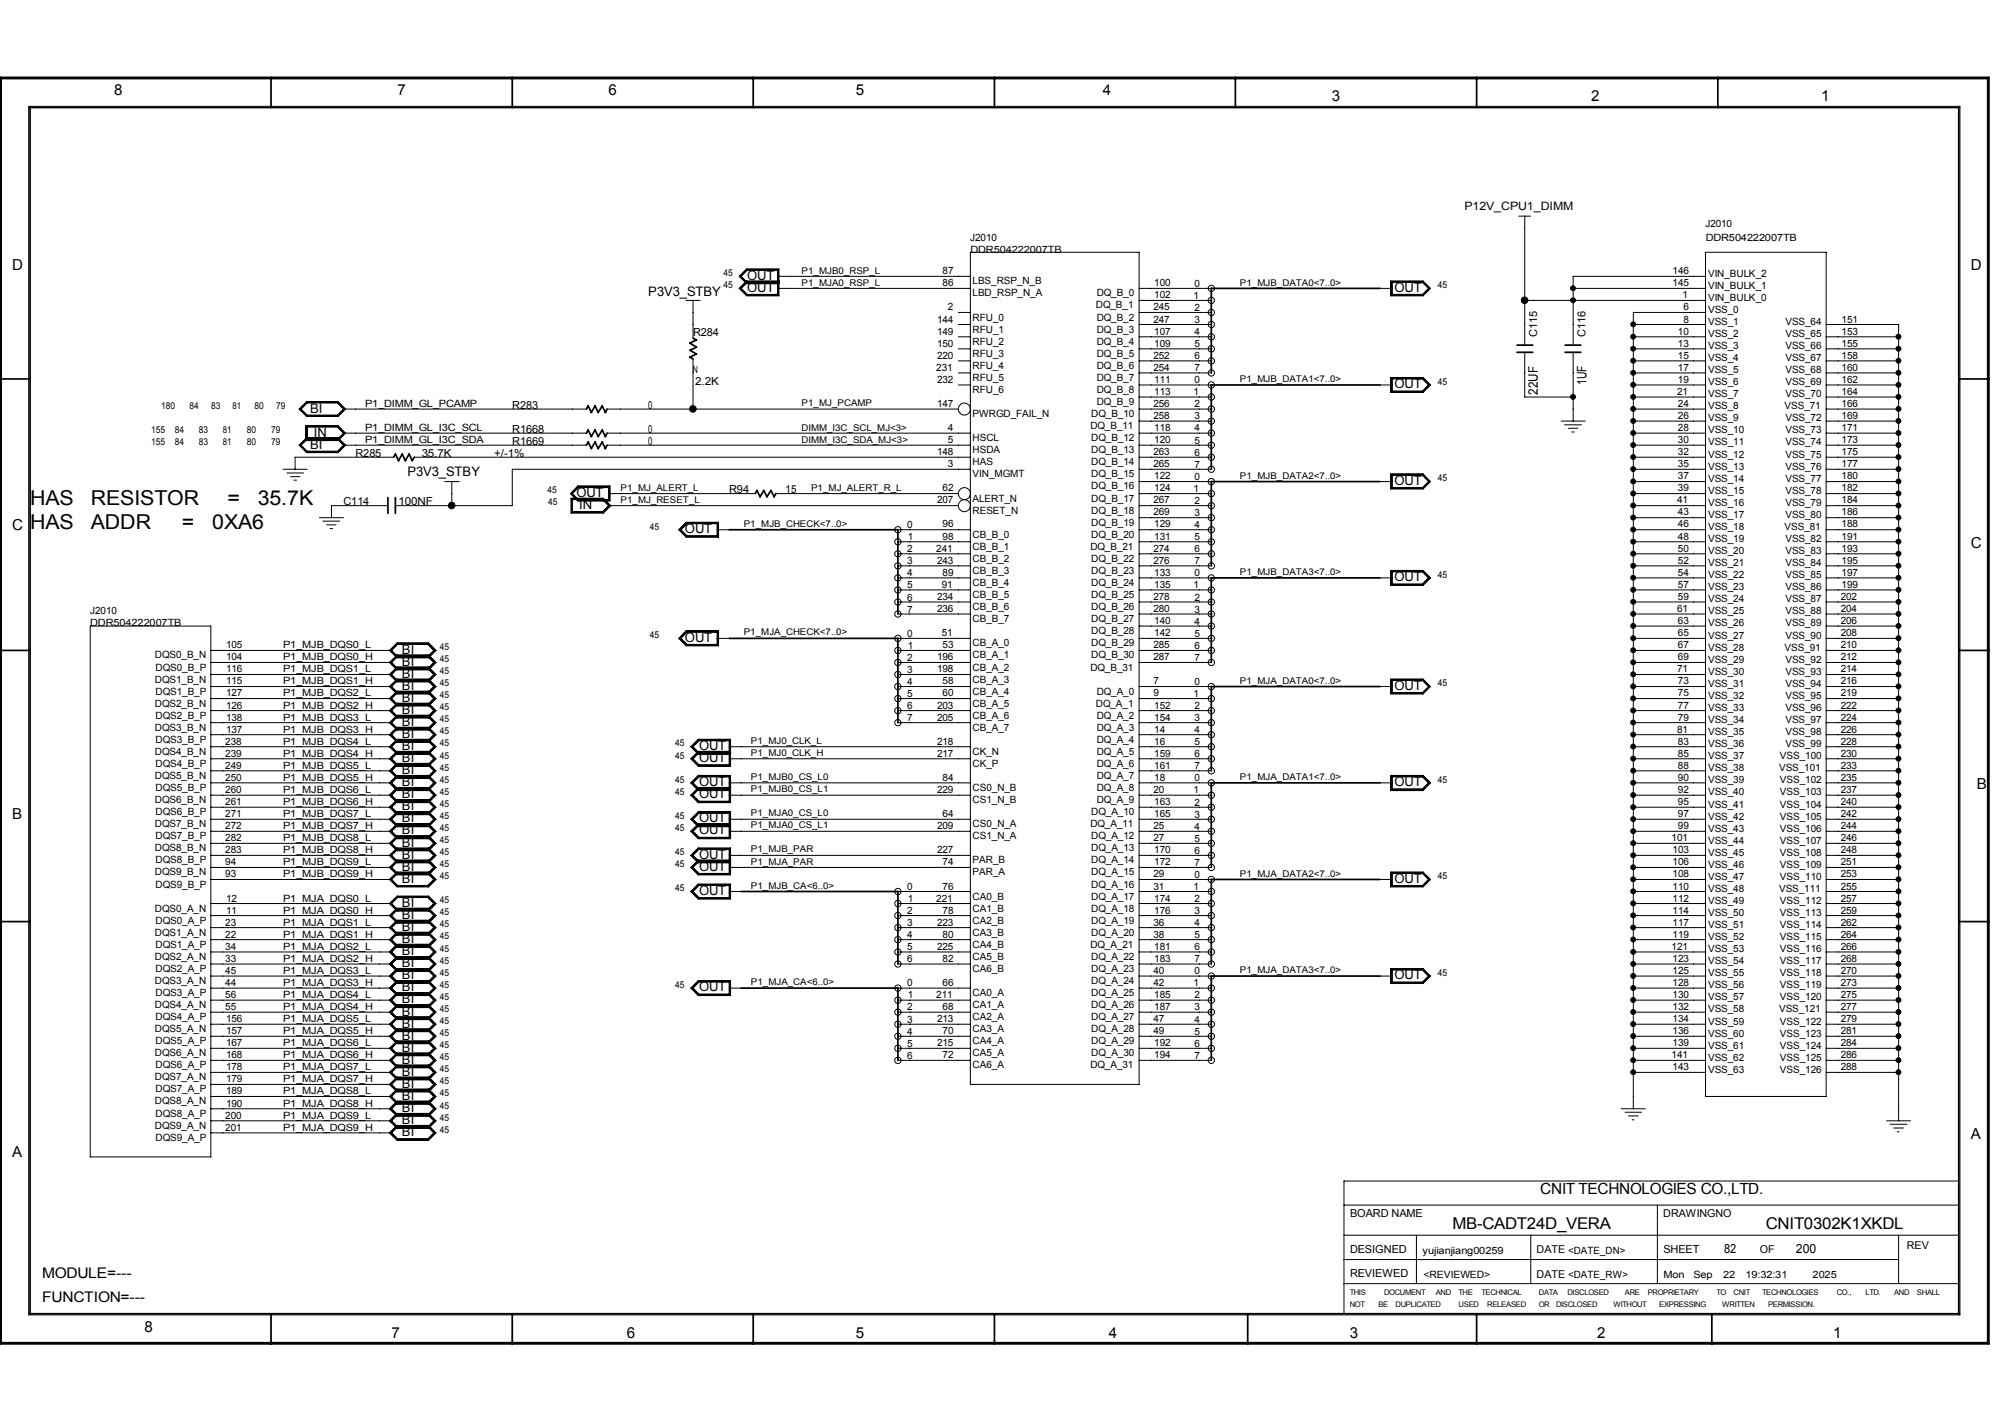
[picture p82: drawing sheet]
<svg xmlns="http://www.w3.org/2000/svg" width="297mm" height="210mm" viewBox="0 0 297 210" stroke-linecap="round" stroke-linejoin="round" font-family="sans-serif">
<defs><g id="words">
<g font-size="3">
<text x="4.4" y="74.6">HAS</text>
<text x="13.4" y="74.6">RESISTOR</text>
<text x="33.6" y="74.6">=</text>
<text x="38.1" y="74.6">35.7K</text>
<text x="4.4" y="78.2">HAS</text>
<text x="13.4" y="78.2">ADDR</text>
<text x="26.9" y="78.2">=</text>
<text x="31.4" y="78.2">0XA6</text>
</g>
<g font-size="2.4">
<text x="214.6" y="181.5">MB-CADT24D_VERA</text>
<text x="260.9" y="181.5">CNIT0302K1XKDL</text>
</g>
<text font-size="2.3" x="227.6" y="176.3">CNIT TECHNOLOGIES CO.,LTD.</text>
<g font-size="2.2">
<text x="16.9" y="14.1">8</text>
<text x="58.8" y="14.1">7</text>
<text x="89.9" y="14.1">6</text>
<text x="126.4" y="14.1">5</text>
<text x="163" y="14.1">4</text>
<text x="196.8" y="15">3</text>
<text x="235.1" y="15">2</text>
<text x="269.1" y="15">1</text>
<text x="1.8" y="39.9">D</text>
<text x="291.2" y="39.9">D</text>
<text x="1.8" y="78.2">C</text>
<text x="291.2" y="80.9">C</text>
<text x="292.1" y="116.5">B</text>
<text x="1.8" y="121">B</text>
<text x="1.8" y="170.8">A</text>
<text x="291.2" y="168.2">A</text>
<text x="6.2" y="188.7">MODULE=---</text>
<text x="6.2" y="192.2">FUNCTION=---</text>
<text x="21.3" y="196.6">8</text>
<text x="57.9" y="197.5">7</text>
<text x="92.6" y="197.5">6</text>
<text x="126.4" y="197.5">5</text>
<text x="163.9" y="197.5">4</text>
<text x="199.5" y="197.5">3</text>
<text x="236" y="197.5">2</text>
<text x="270.9" y="197.5">1</text>
</g>
<g font-size="1.9">
<text x="110.4" y="41.3">OUT</text>
<text x="95.8" y="43.6">P3V3_STBY</text>
<text x="110.4" y="43.1">OUT</text>
<text x="206.1" y="43.1">OUT</text>
<text x="206.1" y="57.4">OUT</text>
<text x="227.2" y="58.3" transform="rotate(-90 227.2 58.3)">22UF</text>
<text x="234.4" y="56.9" transform="rotate(-90 234.4 56.9)">1UF</text>
<text x="45.8" y="60.9">BI</text>
<text x="46.4" y="64.5">IN</text>
<text x="45.8" y="66.3">BI</text>
<text x="60.2" y="70.4">P3V3_STBY</text>
<text x="206.1" y="71.6">OUT</text>
<text x="85.2" y="73.4">OUT</text>
<text x="85.6" y="75.1">IN</text>
<text x="101.2" y="78.7">OUT</text>
<text x="206.1" y="85.9">OUT</text>
<text x="101.2" y="94.7">OUT</text>
<text x="59.4" y="101.9">BI</text>
<text x="59.4" y="98.3">BI</text>
<text x="59.4" y="100.1">BI</text>
<text x="59.4" y="96.5">BI</text>
<text x="206.1" y="101.9">OUT</text>
<text x="59.4" y="105.5">BI</text>
<text x="59.4" y="103.7">BI</text>
<text x="59.4" y="107.2">BI</text>
<text x="59.4" y="109">BI</text>
<text x="59.4" y="112.6">BI</text>
<text x="59.4" y="110.8">BI</text>
<text x="103.3" y="110.8">OUT</text>
<text x="103.3" y="112.6">OUT</text>
<text x="59.4" y="119.7">BI</text>
<text x="59.4" y="116.1">BI</text>
<text x="59.4" y="117.9">BI</text>
<text x="59.4" y="114.3">BI</text>
<text x="103.3" y="117.9">OUT</text>
<text x="103.3" y="116.1">OUT</text>
<text x="206.1" y="116.1">OUT</text>
<text x="59.4" y="123.2">BI</text>
<text x="59.4" y="121.5">BI</text>
<text x="59.4" y="125">BI</text>
<text x="103.3" y="123.2">OUT</text>
<text x="103.3" y="121.5">OUT</text>
<text x="59.4" y="126.8">BI</text>
<text x="59.4" y="130.4">BI</text>
<text x="59.4" y="128.6">BI</text>
<text x="103.3" y="126.8">OUT</text>
<text x="103.3" y="128.6">OUT</text>
<text x="206.1" y="130.4">OUT</text>
<text x="59.4" y="135.7">BI</text>
<text x="59.4" y="133.9">BI</text>
<text x="59.4" y="137.5">BI</text>
<text x="103.3" y="132.2">OUT</text>
<text x="59.4" y="142.8">BI</text>
<text x="59.4" y="139.3">BI</text>
<text x="59.4" y="141.1">BI</text>
<text x="59.4" y="146.4">BI</text>
<text x="59.4" y="150">BI</text>
<text x="59.4" y="144.6">BI</text>
<text x="59.4" y="148.2">BI</text>
<text x="103.3" y="146.4">OUT</text>
<text x="206.1" y="144.6">OUT</text>
<text x="59.4" y="153.5">BI</text>
<text x="59.4" y="151.8">BI</text>
<text x="59.4" y="155.3">BI</text>
<text x="59.4" y="160.7">BI</text>
<text x="59.4" y="157.1">BI</text>
<text x="59.4" y="158.9">BI</text>
<text x="59.4" y="164.2">BI</text>
<text x="59.4" y="167.8">BI</text>
<text x="59.4" y="162.4">BI</text>
<text x="59.4" y="166">BI</text>
<text x="254.7" y="185">82</text>
<text x="265.4" y="185">200</text>
</g>
<text font-size="1.7" x="216.4" y="31">P12V_CPU1_DIMM</text>
<g font-size="1.6">
<text x="102.4" y="49.7">R284</text>
<text x="227.1" y="49.7" transform="rotate(-90 227.1 49.7)">C115</text>
<text x="234.3" y="49.7" transform="rotate(-90 234.3 49.7)">C116</text>
<text x="102.7" y="56.8">2.2K</text>
<text x="75.7" y="65.7">R1669</text>
<text x="75.7" y="63.9">R1668</text>
<text x="75.7" y="60.4">R283</text>
<text x="95.8" y="65.7">0</text>
<text x="95.8" y="63.9">0</text>
<text x="95.8" y="60.4">0</text>
<text x="52.5" y="67.5">R285</text>
<text x="62.3" y="67.5">35.7K</text>
<text x="73" y="67.5">+/-1%</text>
<text x="50.8" y="74.6">C114</text>
<text x="58.9" y="74.6">100NF</text>
<text x="107.7" y="72.8">R94</text>
<text x="116.1" y="72.8">15</text>
<text x="199.5" y="179.7">BOARD NAME</text>
<text x="245.8" y="179.7">DRAWINGNO</text>
<text x="199.5" y="185.1">DESIGNED</text>
<text x="227.1" y="185.1">DATE &lt;DATE_DN&gt;</text>
<text x="245.8" y="185">SHEET</text>
<text x="260" y="185.1">OF</text>
<text x="281.7" y="184.4">REV</text>
<text x="199.5" y="188.6">REVIEWED</text>
<text x="227.1" y="188.7">DATE &lt;DATE_RW&gt;</text>
</g>
<g font-size="1.5">
<text x="143.4" y="35.5">J2010</text>
<text x="252" y="33.5">J2010</text>
<text x="252" y="35.5">DDR504222007TB</text>
<text x="139.3" y="40.5">87</text>
<text x="143.4" y="37.3">DDR504222007TB</text>
<text x="143.7" y="42">LBS_RSP_N_B</text>
<text x="247.1" y="40.5">146</text>
<text x="252.4" y="40.9">VIN_BULK_2</text>
<text x="138.5" y="47.6">144</text>
<text x="139.3" y="42.3">86</text>
<text x="140.1" y="45.9">2</text>
<text x="143.7" y="47.3">RFU_0</text>
<text x="143.7" y="43.8">LBD_RSP_N_A</text>
<text x="161.9" y="45.6">DQ_B_1</text>
<text x="162" y="47.3">DQ_B_2</text>
<text x="162" y="43.8">DQ_B_0</text>
<text x="170.4" y="47.6">247</text>
<text x="170.4" y="45.9">245</text>
<text x="170.6" y="42.3">100</text>
<text x="170.6" y="44.1">102</text>
<text x="176.4" y="44.2">1</text>
<text x="176.5" y="42.4">0</text>
<text x="176.5" y="45.9">2</text>
<text x="176.5" y="47.7">3</text>
<text x="247.1" y="42.3">145</text>
<text x="248.6" y="44.1">1</text>
<text x="248.7" y="45.9">6</text>
<text x="248.7" y="47.6">8</text>
<text x="252.4" y="42.6">VIN_BULK_1</text>
<text x="252.4" y="44.4">VIN_BULK_0</text>
<text x="252.4" y="48">VSS_1</text>
<text x="252.4" y="46.2">VSS_0</text>
<text x="263.8" y="48">VSS_64</text>
<text x="272.1" y="47.6">151</text>
<text x="138.5" y="51.2">150</text>
<text x="138.5" y="53">220</text>
<text x="138.5" y="49.4">149</text>
<text x="143.7" y="50.9">RFU_2</text>
<text x="143.7" y="52.7">RFU_3</text>
<text x="143.7" y="49.1">RFU_1</text>
<text x="162" y="50.9">DQ_B_4</text>
<text x="162" y="52.7">DQ_B_5</text>
<text x="162" y="49.1">DQ_B_3</text>
<text x="170.4" y="53">252</text>
<text x="170.6" y="51.2">109</text>
<text x="170.6" y="49.4">107</text>
<text x="176.5" y="49.5">4</text>
<text x="176.5" y="53">6</text>
<text x="176.5" y="51.3">5</text>
<text x="247.9" y="49.4">10</text>
<text x="247.9" y="51.2">13</text>
<text x="247.9" y="53">15</text>
<text x="252.4" y="53.3">VSS_4</text>
<text x="252.4" y="51.6">VSS_3</text>
<text x="252.4" y="49.8">VSS_2</text>
<text x="263.8" y="53.3">VSS_67</text>
<text x="263.8" y="51.6">VSS_66</text>
<text x="263.8" y="49.8">VSS_65</text>
<text x="272.1" y="49.4">153</text>
<text x="272.1" y="51.2">155</text>
<text x="272.1" y="53">158</text>
<text x="102.4" y="55.1">N</text>
<text x="138.3" y="54.7">231</text>
<text x="138.5" y="56.5">232</text>
<text x="143.7" y="58">RFU_6</text>
<text x="143.7" y="54.5">RFU_4</text>
<text x="143.7" y="56.3">RFU_5</text>
<text x="162" y="54.5">DQ_B_6</text>
<text x="162" y="58">DQ_B_8</text>
<text x="162" y="59.8">DQ_B_9</text>
<text x="162" y="56.3">DQ_B_7</text>
<text x="170.4" y="54.7">254</text>
<text x="170.6" y="58.3">113</text>
<text x="170.6" y="56.5">111</text>
<text x="176.4" y="58.4">1</text>
<text x="176.5" y="54.8">7</text>
<text x="176.5" y="56.6">0</text>
<text x="247.8" y="58.3">21</text>
<text x="247.9" y="54.7">17</text>
<text x="247.9" y="56.5">19</text>
<text x="252.4" y="58.7">VSS_7</text>
<text x="252.4" y="56.9">VSS_6</text>
<text x="252.4" y="55.1">VSS_5</text>
<text x="263.8" y="56.9">VSS_69</text>
<text x="263.8" y="58.7">VSS_70</text>
<text x="263.8" y="55.1">VSS_68</text>
<text x="272.1" y="54.7">160</text>
<text x="272.1" y="58.3">164</text>
<text x="272.1" y="56.5">162</text>
<text x="53.9" y="63.7">P1_DIMM_GL_I3C_SCL</text>
<text x="53.9" y="65.5">P1_DIMM_GL_I3C_SDA</text>
<text x="53.9" y="60.1">P1_DIMM_GL_PCAMP</text>
<text x="138.5" y="60.1">147</text>
<text x="140.1" y="63.7">4</text>
<text x="140.1" y="65.5">5</text>
<text x="143.7" y="65.2">HSCL</text>
<text x="143.7" y="61.6">PWRGD_FAIL_N</text>
<text x="161.1" y="63.4">DQ_B_11</text>
<text x="161.2" y="61.6">DQ_B_10</text>
<text x="161.2" y="65.2">DQ_B_12</text>
<text x="170.4" y="61.9">258</text>
<text x="170.4" y="60.1">256</text>
<text x="170.6" y="63.7">118</text>
<text x="170.6" y="65.5">120</text>
<text x="176.5" y="61.9">3</text>
<text x="176.5" y="60.2">2</text>
<text x="176.5" y="63.7">4</text>
<text x="176.5" y="65.5">5</text>
<text x="247.9" y="60.1">24</text>
<text x="247.9" y="61.9">26</text>
<text x="247.9" y="63.7">28</text>
<text x="247.9" y="65.5">30</text>
<text x="252.4" y="65.8">VSS_11</text>
<text x="252.4" y="64">VSS_10</text>
<text x="252.4" y="62.2">VSS_9</text>
<text x="252.4" y="60.5">VSS_8</text>
<text x="263.7" y="60.5">VSS_71</text>
<text x="263.8" y="65.8">VSS_74</text>
<text x="263.8" y="64">VSS_73</text>
<text x="263.8" y="62.2">VSS_72</text>
<text x="272.1" y="60.1">166</text>
<text x="272.1" y="61.9">169</text>
<text x="272.1" y="63.7">171</text>
<text x="272.1" y="65.5">173</text>
<text x="138.5" y="67.2">148</text>
<text x="140.1" y="69">3</text>
<text x="143.7" y="70.5">VIN_MGMT</text>
<text x="143.7" y="66.9">HSDA</text>
<text x="143.7" y="68.7">HAS</text>
<text x="161.2" y="70.5">DQ_B_15</text>
<text x="161.2" y="68.7">DQ_B_14</text>
<text x="161.2" y="66.9">DQ_B_13</text>
<text x="170.4" y="67.2">263</text>
<text x="170.4" y="69">265</text>
<text x="170.6" y="70.8">122</text>
<text x="176.5" y="67.3">6</text>
<text x="176.5" y="69.1">7</text>
<text x="176.5" y="70.9">0</text>
<text x="247.9" y="67.2">32</text>
<text x="247.9" y="69">35</text>
<text x="247.9" y="70.8">37</text>
<text x="252.4" y="71.2">VSS_14</text>
<text x="252.4" y="69.3">VSS_13</text>
<text x="252.4" y="67.6">VSS_12</text>
<text x="263.8" y="71.2">VSS_77</text>
<text x="263.8" y="69.3">VSS_76</text>
<text x="263.8" y="67.6">VSS_75</text>
<text x="272.1" y="67.2">175</text>
<text x="272.1" y="69">177</text>
<text x="272.1" y="70.8">180</text>
<text x="134" y="78">0</text>
<text x="138.5" y="74.3">207</text>
<text x="139.3" y="72.6">62</text>
<text x="139.3" y="77.9">96</text>
<text x="143.7" y="75.9">RESET_N</text>
<text x="143.7" y="74.1">ALERT_N</text>
<text x="161.2" y="77.6">DQ_B_19</text>
<text x="161.2" y="75.9">DQ_B_18</text>
<text x="161.2" y="72.3">DQ_B_16</text>
<text x="161.2" y="74.1">DQ_B_17</text>
<text x="170.4" y="74.3">267</text>
<text x="170.4" y="76.1">269</text>
<text x="170.6" y="72.6">124</text>
<text x="170.6" y="77.9">129</text>
<text x="176.4" y="72.6">1</text>
<text x="176.5" y="76.2">3</text>
<text x="176.5" y="74.4">2</text>
<text x="176.5" y="78">4</text>
<text x="247.8" y="74.3">41</text>
<text x="247.9" y="72.6">39</text>
<text x="247.9" y="76.1">43</text>
<text x="247.9" y="77.9">46</text>
<text x="252.4" y="76.5">VSS_17</text>
<text x="252.4" y="74.7">VSS_16</text>
<text x="252.4" y="72.9">VSS_15</text>
<text x="263.8" y="76.5">VSS_80</text>
<text x="263.8" y="74.7">VSS_79</text>
<text x="263.8" y="72.9">VSS_78</text>
<text x="272.1" y="72.6">182</text>
<text x="272.1" y="74.3">184</text>
<text x="272.1" y="76.1">186</text>
<text x="272.1" y="77.9">188</text>
<text x="134" y="83.3">3</text>
<text x="134" y="81.5">2</text>
<text x="134.1" y="79.8">1</text>
<text x="138.3" y="81.5">241</text>
<text x="138.5" y="83.3">243</text>
<text x="139.3" y="79.7">98</text>
<text x="143.7" y="79.4">CB_B_0</text>
<text x="143.7" y="83">CB_B_2</text>
<text x="143.7" y="81.2">CB_B_1</text>
<text x="161.1" y="81.2">DQ_B_21</text>
<text x="161.2" y="83">DQ_B_22</text>
<text x="161.2" y="79.4">DQ_B_20</text>
<text x="170.4" y="83.3">276</text>
<text x="170.4" y="81.5">274</text>
<text x="170.6" y="79.7">131</text>
<text x="176.5" y="81.5">6</text>
<text x="176.5" y="79.8">5</text>
<text x="176.5" y="83.3">7</text>
<text x="247.9" y="79.7">48</text>
<text x="247.9" y="81.5">50</text>
<text x="247.9" y="83.3">52</text>
<text x="252.4" y="83.6">VSS_21</text>
<text x="252.4" y="81.8">VSS_20</text>
<text x="252.4" y="80.1">VSS_19</text>
<text x="252.4" y="78.3">VSS_18</text>
<text x="263.7" y="78.3">VSS_81</text>
<text x="263.8" y="83.6">VSS_84</text>
<text x="263.8" y="81.8">VSS_83</text>
<text x="263.8" y="80.1">VSS_82</text>
<text x="272.1" y="79.7">191</text>
<text x="272.1" y="81.5">193</text>
<text x="272.1" y="83.3">195</text>
<text x="134" y="88.7">6</text>
<text x="134" y="86.9">5</text>
<text x="134" y="85.1">4</text>
<text x="138.5" y="88.6">234</text>
<text x="139.1" y="86.8">91</text>
<text x="139.3" y="85.1">89</text>
<text x="143.7" y="88.3">CB_B_5</text>
<text x="143.7" y="86.5">CB_B_4</text>
<text x="143.7" y="84.8">CB_B_3</text>
<text x="161.2" y="88.3">DQ_B_25</text>
<text x="161.2" y="84.8">DQ_B_23</text>
<text x="161.2" y="86.5">DQ_B_24</text>
<text x="170.4" y="88.6">278</text>
<text x="170.6" y="85.1">133</text>
<text x="170.6" y="86.8">135</text>
<text x="176.4" y="86.9">1</text>
<text x="176.5" y="85.1">0</text>
<text x="176.5" y="88.7">2</text>
<text x="247.9" y="85.1">54</text>
<text x="247.9" y="86.8">57</text>
<text x="247.9" y="88.6">59</text>
<text x="252.4" y="88.9">VSS_24</text>
<text x="252.4" y="87.2">VSS_23</text>
<text x="252.4" y="85.4">VSS_22</text>
<text x="263.8" y="88.9">VSS_87</text>
<text x="263.8" y="87.2">VSS_86</text>
<text x="263.8" y="85.4">VSS_85</text>
<text x="272" y="88.6">202</text>
<text x="272.1" y="85.1">197</text>
<text x="272.1" y="86.8">199</text>
<text x="13.3" y="90.7">J2010</text>
<text x="13.3" y="92.5">DDR504222007TB</text>
<text x="33.4" y="95.7">105</text>
<text x="41.8" y="95.7">P1_MJB_DQS0_L</text>
<text x="134" y="90.5">7</text>
<text x="134" y="94">0</text>
<text x="134.1" y="95.8">1</text>
<text x="138.5" y="90.4">236</text>
<text x="139.1" y="93.9">51</text>
<text x="139.3" y="95.7">53</text>
<text x="143.7" y="90.1">CB_B_6</text>
<text x="143.7" y="95.4">CB_A_0</text>
<text x="143.7" y="91.9">CB_B_7</text>
<text x="161.2" y="95.4">DQ_B_29</text>
<text x="161.2" y="93.6">DQ_B_28</text>
<text x="161.2" y="91.9">DQ_B_27</text>
<text x="161.2" y="90.1">DQ_B_26</text>
<text x="170.4" y="90.4">280</text>
<text x="170.4" y="95.7">285</text>
<text x="170.6" y="92.2">140</text>
<text x="170.6" y="93.9">142</text>
<text x="176.5" y="90.5">3</text>
<text x="176.5" y="94">5</text>
<text x="176.5" y="92.2">4</text>
<text x="176.5" y="95.8">6</text>
<text x="247.8" y="90.4">61</text>
<text x="247.9" y="92.2">63</text>
<text x="247.9" y="93.9">65</text>
<text x="247.9" y="95.7">67</text>
<text x="252.4" y="94.3">VSS_27</text>
<text x="252.4" y="92.5">VSS_26</text>
<text x="252.4" y="90.7">VSS_25</text>
<text x="263.8" y="94.3">VSS_90</text>
<text x="263.8" y="92.5">VSS_89</text>
<text x="263.8" y="90.7">VSS_88</text>
<text x="272" y="90.4">204</text>
<text x="272" y="92.2">206</text>
<text x="272" y="93.9">208</text>
<text x="272" y="95.7">210</text>
<text x="22.9" y="100.8">DQS1_B_N</text>
<text x="22.9" y="97.2">DQS0_B_N</text>
<text x="23" y="99">DQS0_B_P</text>
<text x="33.4" y="97.5">104</text>
<text x="33.4" y="99.3">116</text>
<text x="33.4" y="101.1">115</text>
<text x="41.8" y="97.5">P1_MJB_DQS0_H</text>
<text x="41.8" y="99.3">P1_MJB_DQS1_L</text>
<text x="41.8" y="101.1">P1_MJB_DQS1_H</text>
<text x="134" y="101.1">4</text>
<text x="134" y="97.6">2</text>
<text x="134" y="99.4">3</text>
<text x="138.5" y="97.5">196</text>
<text x="138.5" y="99.3">198</text>
<text x="139.3" y="101.1">58</text>
<text x="143.7" y="100.8">CB_A_3</text>
<text x="143.7" y="99">CB_A_2</text>
<text x="143.7" y="97.2">CB_A_1</text>
<text x="161.1" y="99">DQ_B_31</text>
<text x="161.2" y="97.2">DQ_B_30</text>
<text x="170.4" y="97.5">287</text>
<text x="170.4" y="101.1">7</text>
<text x="176.5" y="101.1">0</text>
<text x="176.5" y="97.6">7</text>
<text x="247.8" y="99.3">71</text>
<text x="247.9" y="97.5">69</text>
<text x="247.9" y="101.1">73</text>
<text x="252.4" y="101.4">VSS_31</text>
<text x="252.4" y="99.7">VSS_30</text>
<text x="252.4" y="97.9">VSS_29</text>
<text x="252.4" y="96.1">VSS_28</text>
<text x="263.7" y="96.1">VSS_91</text>
<text x="263.8" y="99.7">VSS_93</text>
<text x="263.8" y="101.4">VSS_94</text>
<text x="263.8" y="97.9">VSS_92</text>
<text x="272" y="97.5">212</text>
<text x="272" y="101.1">216</text>
<text x="272" y="99.3">214</text>
<text x="22.9" y="104.4">DQS2_B_N</text>
<text x="22.9" y="107.9">DQS3_B_N</text>
<text x="23" y="102.6">DQS1_B_P</text>
<text x="23" y="106.1">DQS2_B_P</text>
<text x="33.4" y="104.7">126</text>
<text x="33.4" y="106.4">138</text>
<text x="33.4" y="102.8">127</text>
<text x="41.8" y="104.7">P1_MJB_DQS2_H</text>
<text x="41.8" y="102.8">P1_MJB_DQS2_L</text>
<text x="41.8" y="106.4">P1_MJB_DQS3_L</text>
<text x="134" y="106.5">7</text>
<text x="134" y="104.7">6</text>
<text x="134" y="102.9">5</text>
<text x="138.5" y="104.7">203</text>
<text x="138.5" y="106.4">205</text>
<text x="139.3" y="102.8">60</text>
<text x="143.7" y="102.6">CB_A_4</text>
<text x="143.7" y="107.9">CB_A_7</text>
<text x="143.7" y="106.1">CB_A_6</text>
<text x="143.7" y="104.4">CB_A_5</text>
<text x="161.9" y="104.4">DQ_A_1</text>
<text x="162" y="106.1">DQ_A_2</text>
<text x="162" y="102.6">DQ_A_0</text>
<text x="162" y="107.9">DQ_A_3</text>
<text x="170.4" y="102.8">9</text>
<text x="170.6" y="106.4">154</text>
<text x="170.6" y="104.7">152</text>
<text x="176.4" y="102.9">1</text>
<text x="176.5" y="104.7">2</text>
<text x="176.5" y="106.5">3</text>
<text x="247.9" y="102.8">75</text>
<text x="247.9" y="104.7">77</text>
<text x="247.9" y="106.4">79</text>
<text x="252.4" y="106.8">VSS_34</text>
<text x="252.4" y="105">VSS_33</text>
<text x="252.4" y="103.2">VSS_32</text>
<text x="263.8" y="106.8">VSS_97</text>
<text x="263.8" y="105">VSS_96</text>
<text x="263.8" y="103.2">VSS_95</text>
<text x="272" y="102.8">219</text>
<text x="272" y="104.7">222</text>
<text x="272" y="106.4">224</text>
<text x="22.9" y="111.5">DQS4_B_N</text>
<text x="23" y="113.2">DQS4_B_P</text>
<text x="23" y="109.7">DQS3_B_P</text>
<text x="33.3" y="113.5">249</text>
<text x="33.3" y="111.8">239</text>
<text x="33.3" y="110">238</text>
<text x="33.4" y="108.2">137</text>
<text x="41.8" y="108.2">P1_MJB_DQS3_H</text>
<text x="41.8" y="113.5">P1_MJB_DQS5_L</text>
<text x="41.8" y="111.8">P1_MJB_DQS4_H</text>
<text x="41.8" y="110">P1_MJB_DQS4_L</text>
<text x="138.5" y="110">218</text>
<text x="138.5" y="111.8">217</text>
<text x="143.7" y="113.2">CK_P</text>
<text x="143.7" y="111.5">CK_N</text>
<text x="162" y="111.5">DQ_A_5</text>
<text x="162" y="109.7">DQ_A_4</text>
<text x="162" y="113.2">DQ_A_6</text>
<text x="170.6" y="111.8">159</text>
<text x="170.6" y="113.5">161</text>
<text x="170.6" y="108.2">14</text>
<text x="170.6" y="110">16</text>
<text x="176.5" y="108.2">4</text>
<text x="176.5" y="111.8">6</text>
<text x="176.5" y="110">5</text>
<text x="176.5" y="113.6">7</text>
<text x="247.8" y="108.2">81</text>
<text x="247.9" y="110">83</text>
<text x="247.9" y="111.8">85</text>
<text x="247.9" y="113.5">88</text>
<text x="252.4" y="113.9">VSS_38</text>
<text x="252.4" y="112.1">VSS_37</text>
<text x="252.4" y="110.3">VSS_36</text>
<text x="252.4" y="108.5">VSS_35</text>
<text x="262.9" y="113.9">VSS_101</text>
<text x="263" y="112.1">VSS_100</text>
<text x="263.8" y="110.3">VSS_99</text>
<text x="263.8" y="108.5">VSS_98</text>
<text x="272" y="108.2">226</text>
<text x="272" y="110">228</text>
<text x="272" y="111.8">230</text>
<text x="272" y="113.5">233</text>
<text x="22.9" y="115">DQS5_B_N</text>
<text x="22.9" y="118.6">DQS6_B_N</text>
<text x="23" y="116.8">DQS5_B_P</text>
<text x="33.3" y="117.1">260</text>
<text x="33.3" y="115.3">250</text>
<text x="33.3" y="118.9">261</text>
<text x="41.8" y="117.1">P1_MJB_DQS6_L</text>
<text x="41.8" y="115.3">P1_MJB_DQS5_H</text>
<text x="41.8" y="118.9">P1_MJB_DQS6_H</text>
<text x="138.5" y="117.1">229</text>
<text x="139.3" y="115.3">84</text>
<text x="143.7" y="118.6">CS1_N_B</text>
<text x="143.7" y="116.8">CS0_N_B</text>
<text x="162" y="118.6">DQ_A_9</text>
<text x="162" y="116.8">DQ_A_8</text>
<text x="162" y="115">DQ_A_7</text>
<text x="170.4" y="117.1">20</text>
<text x="170.6" y="118.9">163</text>
<text x="170.6" y="115.3">18</text>
<text x="176.4" y="117.2">1</text>
<text x="176.5" y="115.4">0</text>
<text x="176.5" y="119">2</text>
<text x="247.9" y="115.3">90</text>
<text x="247.9" y="117.1">92</text>
<text x="247.9" y="118.9">95</text>
<text x="252.4" y="119.3">VSS_41</text>
<text x="252.4" y="117.5">VSS_40</text>
<text x="252.4" y="115.7">VSS_39</text>
<text x="263" y="119.3">VSS_104</text>
<text x="263" y="117.5">VSS_103</text>
<text x="263" y="115.7">VSS_102</text>
<text x="272" y="115.3">235</text>
<text x="272" y="117.1">237</text>
<text x="272" y="118.9">240</text>
<text x="22.9" y="122.2">DQS7_B_N</text>
<text x="22.9" y="125.7">DQS8_B_N</text>
<text x="23" y="120.4">DQS6_B_P</text>
<text x="23" y="124">DQS7_B_P</text>
<text x="33.3" y="126">283</text>
<text x="33.3" y="124.2">282</text>
<text x="33.3" y="122.4">272</text>
<text x="33.3" y="120.7">271</text>
<text x="41.8" y="124.2">P1_MJB_DQS8_L</text>
<text x="41.8" y="126">P1_MJB_DQS8_H</text>
<text x="41.8" y="122.4">P1_MJB_DQS7_H</text>
<text x="41.8" y="120.7">P1_MJB_DQS7_L</text>
<text x="138.5" y="126">227</text>
<text x="138.5" y="122.4">209</text>
<text x="139.3" y="120.7">64</text>
<text x="143.7" y="124">CS1_N_A</text>
<text x="143.7" y="122.2">CS0_N_A</text>
<text x="161.1" y="122.2">DQ_A_11</text>
<text x="161.2" y="124">DQ_A_12</text>
<text x="161.2" y="125.7">DQ_A_13</text>
<text x="161.2" y="120.4">DQ_A_10</text>
<text x="170.4" y="124.2">27</text>
<text x="170.4" y="122.4">25</text>
<text x="170.6" y="126">170</text>
<text x="170.6" y="120.7">165</text>
<text x="176.5" y="120.7">3</text>
<text x="176.5" y="122.5">4</text>
<text x="176.5" y="124.3">5</text>
<text x="247" y="124.2">101</text>
<text x="247.1" y="126">103</text>
<text x="247.9" y="120.7">97</text>
<text x="247.9" y="122.4">99</text>
<text x="252.4" y="124.6">VSS_44</text>
<text x="252.4" y="122.8">VSS_43</text>
<text x="252.4" y="121">VSS_42</text>
<text x="263" y="124.6">VSS_107</text>
<text x="263" y="122.8">VSS_106</text>
<text x="263" y="121">VSS_105</text>
<text x="272" y="120.7">242</text>
<text x="272" y="122.4">244</text>
<text x="272" y="124.2">246</text>
<text x="272" y="126">248</text>
<text x="22.9" y="129.3">DQS9_B_N</text>
<text x="23" y="127.5">DQS8_B_P</text>
<text x="23" y="131.1">DQS9_B_P</text>
<text x="33.3" y="129.6">93</text>
<text x="33.3" y="127.8">94</text>
<text x="41.8" y="127.8">P1_MJB_DQS9_L</text>
<text x="41.8" y="129.6">P1_MJB_DQS9_H</text>
<text x="134" y="131.4">0</text>
<text x="139.3" y="131.4">76</text>
<text x="139.3" y="127.8">74</text>
<text x="143.7" y="129.3">PAR_A</text>
<text x="143.7" y="127.5">PAR_B</text>
<text x="161.2" y="127.5">DQ_A_14</text>
<text x="161.2" y="129.3">DQ_A_15</text>
<text x="161.2" y="131.1">DQ_A_16</text>
<text x="170.4" y="129.6">29</text>
<text x="170.4" y="131.4">31</text>
<text x="170.6" y="127.8">172</text>
<text x="176.4" y="131.4">1</text>
<text x="176.5" y="126.1">6</text>
<text x="176.5" y="129.6">0</text>
<text x="176.5" y="127.8">7</text>
<text x="247.1" y="127.8">106</text>
<text x="247.1" y="129.6">108</text>
<text x="247.1" y="131.4">110</text>
<text x="252.4" y="131.7">VSS_48</text>
<text x="252.4" y="129.9">VSS_47</text>
<text x="252.4" y="128.1">VSS_46</text>
<text x="252.4" y="126.4">VSS_45</text>
<text x="262.9" y="131.7">VSS_111</text>
<text x="263" y="129.9">VSS_110</text>
<text x="263" y="128.1">VSS_109</text>
<text x="263" y="126.4">VSS_108</text>
<text x="272" y="127.8">251</text>
<text x="272" y="129.6">253</text>
<text x="272" y="131.4">255</text>
<text x="22.9" y="134.6">DQS0_A_N</text>
<text x="23" y="136.4">DQS0_A_P</text>
<text x="33.3" y="136.7">23</text>
<text x="33.4" y="133.1">12</text>
<text x="33.4" y="134.9">11</text>
<text x="41.8" y="133.1">P1_MJA_DQS0_L</text>
<text x="41.8" y="134.9">P1_MJA_DQS0_H</text>
<text x="41.8" y="136.7">P1_MJA_DQS1_L</text>
<text x="134" y="135">2</text>
<text x="134" y="136.8">3</text>
<text x="134.1" y="133.2">1</text>
<text x="138.3" y="133.1">221</text>
<text x="138.5" y="136.7">223</text>
<text x="139.3" y="134.9">78</text>
<text x="143.7" y="132.8">CA0_B</text>
<text x="143.7" y="134.6">CA1_B</text>
<text x="143.7" y="136.4">CA2_B</text>
<text x="161.2" y="132.8">DQ_A_17</text>
<text x="161.2" y="136.4">DQ_A_19</text>
<text x="161.2" y="134.6">DQ_A_18</text>
<text x="170.4" y="136.7">36</text>
<text x="170.6" y="133.1">174</text>
<text x="170.6" y="134.9">176</text>
<text x="176.5" y="135">3</text>
<text x="176.5" y="133.2">2</text>
<text x="176.5" y="136.8">4</text>
<text x="247.1" y="133.1">112</text>
<text x="247.1" y="134.9">114</text>
<text x="247.1" y="136.7">117</text>
<text x="252.4" y="137">VSS_51</text>
<text x="252.4" y="135.3">VSS_50</text>
<text x="252.4" y="133.5">VSS_49</text>
<text x="263" y="137">VSS_114</text>
<text x="263" y="135.3">VSS_113</text>
<text x="263" y="133.5">VSS_112</text>
<text x="272" y="133.1">257</text>
<text x="272" y="134.9">259</text>
<text x="272" y="136.7">262</text>
<text x="22.9" y="138.2">DQS1_A_N</text>
<text x="22.9" y="141.7">DQS2_A_N</text>
<text x="23" y="143.6">DQS2_A_P</text>
<text x="23" y="140">DQS1_A_P</text>
<text x="33.3" y="143.8">45</text>
<text x="33.3" y="138.5">22</text>
<text x="33.3" y="140.3">34</text>
<text x="33.3" y="142">33</text>
<text x="41.8" y="143.8">P1_MJA_DQS3_L</text>
<text x="41.8" y="138.5">P1_MJA_DQS1_H</text>
<text x="41.8" y="140.3">P1_MJA_DQS2_L</text>
<text x="41.8" y="142">P1_MJA_DQS2_H</text>
<text x="134" y="138.6">4</text>
<text x="134" y="140.3">5</text>
<text x="134" y="142.1">6</text>
<text x="138.5" y="140.3">225</text>
<text x="139.3" y="142">82</text>
<text x="139.3" y="138.5">80</text>
<text x="143.7" y="138.2">CA3_B</text>
<text x="143.7" y="140">CA4_B</text>
<text x="143.7" y="141.7">CA5_B</text>
<text x="143.7" y="143.6">CA6_B</text>
<text x="161.1" y="140">DQ_A_21</text>
<text x="161.2" y="138.2">DQ_A_20</text>
<text x="161.2" y="141.7">DQ_A_22</text>
<text x="161.2" y="143.6">DQ_A_23</text>
<text x="170.4" y="143.8">40</text>
<text x="170.4" y="138.5">38</text>
<text x="170.6" y="142">183</text>
<text x="170.6" y="140.3">181</text>
<text x="176.5" y="138.6">5</text>
<text x="176.5" y="140.3">6</text>
<text x="176.5" y="143.9">0</text>
<text x="176.5" y="142.1">7</text>
<text x="247" y="140.3">121</text>
<text x="247.1" y="138.5">119</text>
<text x="247.1" y="142">123</text>
<text x="247.1" y="143.8">125</text>
<text x="252.4" y="142.4">VSS_54</text>
<text x="252.4" y="140.6">VSS_53</text>
<text x="252.4" y="138.8">VSS_52</text>
<text x="263" y="142.4">VSS_117</text>
<text x="263" y="140.6">VSS_116</text>
<text x="263" y="138.8">VSS_115</text>
<text x="272" y="138.5">264</text>
<text x="272" y="140.3">266</text>
<text x="272" y="142">268</text>
<text x="272" y="143.8">270</text>
<text x="22.9" y="148.9">DQS4_A_N</text>
<text x="22.9" y="145.3">DQS3_A_N</text>
<text x="23" y="147.1">DQS3_A_P</text>
<text x="33.3" y="149.2">55</text>
<text x="33.3" y="147.4">56</text>
<text x="33.3" y="145.6">44</text>
<text x="41.8" y="149.2">P1_MJA_DQS4_H</text>
<text x="41.8" y="147.4">P1_MJA_DQS4_L</text>
<text x="41.8" y="145.6">P1_MJA_DQS3_H</text>
<text x="134" y="145.7">0</text>
<text x="134" y="149.2">2</text>
<text x="134.1" y="147.4">1</text>
<text x="138.3" y="147.4">211</text>
<text x="139.3" y="149.2">68</text>
<text x="139.3" y="145.6">66</text>
<text x="143.7" y="147.1">CA0_A</text>
<text x="143.7" y="148.9">CA1_A</text>
<text x="161.2" y="148.9">DQ_A_26</text>
<text x="161.2" y="147.1">DQ_A_25</text>
<text x="161.2" y="145.3">DQ_A_24</text>
<text x="170.4" y="145.6">42</text>
<text x="170.6" y="149.2">187</text>
<text x="170.6" y="147.4">185</text>
<text x="176.4" y="145.7">1</text>
<text x="176.5" y="147.4">2</text>
<text x="176.5" y="149.2">3</text>
<text x="247.1" y="145.6">128</text>
<text x="247.1" y="147.4">130</text>
<text x="247.1" y="149.2">132</text>
<text x="252.4" y="149.5">VSS_58</text>
<text x="252.4" y="147.7">VSS_57</text>
<text x="252.4" y="146">VSS_56</text>
<text x="252.4" y="144.2">VSS_55</text>
<text x="262.9" y="149.5">VSS_121</text>
<text x="263" y="147.7">VSS_120</text>
<text x="263" y="146">VSS_119</text>
<text x="263" y="144.2">VSS_118</text>
<text x="272" y="145.6">273</text>
<text x="272" y="147.4">275</text>
<text x="272" y="149.2">277</text>
<text x="22.9" y="152.4">DQS5_A_N</text>
<text x="23" y="154.2">DQS5_A_P</text>
<text x="23" y="150.7">DQS4_A_P</text>
<text x="33.4" y="151">156</text>
<text x="33.4" y="152.7">157</text>
<text x="33.4" y="154.5">167</text>
<text x="41.8" y="152.7">P1_MJA_DQS5_H</text>
<text x="41.8" y="151">P1_MJA_DQS5_L</text>
<text x="41.8" y="154.5">P1_MJA_DQS6_L</text>
<text x="134" y="154.6">5</text>
<text x="134" y="152.8">4</text>
<text x="134" y="151">3</text>
<text x="138.5" y="151">213</text>
<text x="138.5" y="154.5">215</text>
<text x="139.3" y="152.7">70</text>
<text x="143.7" y="150.7">CA2_A</text>
<text x="143.7" y="154.2">CA4_A</text>
<text x="143.7" y="152.4">CA3_A</text>
<text x="161.2" y="152.4">DQ_A_28</text>
<text x="161.2" y="150.7">DQ_A_27</text>
<text x="161.2" y="154.2">DQ_A_29</text>
<text x="170.4" y="152.7">49</text>
<text x="170.4" y="151">47</text>
<text x="170.6" y="154.5">192</text>
<text x="176.5" y="154.6">6</text>
<text x="176.5" y="151">4</text>
<text x="176.5" y="152.8">5</text>
<text x="247.1" y="151">134</text>
<text x="247.1" y="152.7">136</text>
<text x="247.1" y="154.5">139</text>
<text x="252.4" y="154.9">VSS_61</text>
<text x="252.4" y="153.1">VSS_60</text>
<text x="252.4" y="151.3">VSS_59</text>
<text x="263" y="154.9">VSS_124</text>
<text x="263" y="153.1">VSS_123</text>
<text x="263" y="151.3">VSS_122</text>
<text x="272" y="151">279</text>
<text x="272" y="152.7">281</text>
<text x="272" y="154.5">284</text>
<text x="22.9" y="159.6">DQS7_A_N</text>
<text x="22.9" y="156">DQS6_A_N</text>
<text x="23" y="161.3">DQS7_A_P</text>
<text x="23" y="157.8">DQS6_A_P</text>
<text x="33.4" y="156.3">168</text>
<text x="33.4" y="158.1">178</text>
<text x="33.4" y="159.9">179</text>
<text x="33.4" y="161.6">189</text>
<text x="41.8" y="156.3">P1_MJA_DQS6_H</text>
<text x="41.8" y="158.1">P1_MJA_DQS7_L</text>
<text x="41.8" y="159.9">P1_MJA_DQS7_H</text>
<text x="41.8" y="161.6">P1_MJA_DQS8_L</text>
<text x="134" y="156.4">6</text>
<text x="139.3" y="156.3">72</text>
<text x="143.7" y="157.8">CA6_A</text>
<text x="143.7" y="156">CA5_A</text>
<text x="161.1" y="157.8">DQ_A_31</text>
<text x="161.2" y="156">DQ_A_30</text>
<text x="170.6" y="156.3">194</text>
<text x="176.5" y="156.4">7</text>
<text x="247" y="156.3">141</text>
<text x="247.1" y="158.1">143</text>
<text x="252.4" y="158.4">VSS_63</text>
<text x="252.4" y="156.6">VSS_62</text>
<text x="263" y="158.4">VSS_126</text>
<text x="263" y="156.6">VSS_125</text>
<text x="272" y="156.3">286</text>
<text x="272" y="158.1">288</text>
<text x="22.9" y="163.1">DQS8_A_N</text>
<text x="22.9" y="166.7">DQS9_A_N</text>
<text x="23" y="164.9">DQS8_A_P</text>
<text x="33.3" y="165.2">200</text>
<text x="33.3" y="167">201</text>
<text x="33.4" y="163.4">190</text>
<text x="41.8" y="165.2">P1_MJA_DQS9_L</text>
<text x="41.8" y="163.4">P1_MJA_DQS8_H</text>
<text x="41.8" y="167">P1_MJA_DQS9_H</text>
<text x="23" y="168.5">DQS9_A_P</text>
<text x="210.2" y="185.1">yujianjiang00259</text>
<text x="210.3" y="188.7">&lt;REVIEWED&gt;</text>
<text x="245.8" y="188.7">Mon</text>
<text x="250.2" y="188.7">Sep</text>
<text x="254.6" y="188.7">22</text>
<text x="257.9" y="188.7">19:32:31</text>
<text x="267.8" y="188.7">2025</text>
</g>
<g font-size="1.4">
<text x="106.9" y="40.8">45</text>
<text x="118.5" y="40.4">P1_MJB0_RSP_L</text>
<text x="106.9" y="42.6">45</text>
<text x="118.5" y="42.2">P1_MJA0_RSP_L</text>
<text x="183.2" y="42.2">P1_MJB_DATA0&lt;7..0&gt;</text>
<text x="212.5" y="42.6">45</text>
<text x="183.2" y="56.4">P1_MJB_DATA1&lt;7..0&gt;</text>
<text x="212.5" y="56.8">45</text>
<text x="22.4" y="63.9">155</text>
<text x="22.4" y="65.7">155</text>
<text x="23.8" y="60.4">180</text>
<text x="25.8" y="63.9">84</text>
<text x="25.8" y="65.7">84</text>
<text x="28" y="60.4">84</text>
<text x="29.4" y="63.9">83</text>
<text x="29.4" y="65.7">83</text>
<text x="31.2" y="60.4">83</text>
<text x="32.9" y="63.9">81</text>
<text x="32.9" y="65.7">81</text>
<text x="34.4" y="60.4">81</text>
<text x="36.5" y="63.9">80</text>
<text x="36.5" y="65.7">80</text>
<text x="37.6" y="60.4">80</text>
<text x="40" y="63.9">79</text>
<text x="40" y="65.7">79</text>
<text x="40.8" y="60.4">79</text>
<text x="118.5" y="60">P1_MJ_PCAMP</text>
<text x="118.5" y="65.4">DIMM_I3C_SDA_MJ&lt;3&gt;</text>
<text x="118.5" y="63.6">DIMM_I3C_SCL_MJ&lt;3&gt;</text>
<text x="183.2" y="70.7">P1_MJB_DATA2&lt;7..0&gt;</text>
<text x="212.5" y="71.1">45</text>
<text x="80.9" y="72.9">45</text>
<text x="81" y="74.6">45</text>
<text x="91.7" y="74.2">P1_MJ_RESET_L</text>
<text x="91.7" y="72.5">P1_MJ_ALERT_L</text>
<text x="109.9" y="77.8">P1_MJB_CHECK&lt;7..0&gt;</text>
<text x="119.8" y="72.5">P1_MJ_ALERT_R_L</text>
<text x="96" y="78.2">45</text>
<text x="183.2" y="85">P1_MJB_DATA3&lt;7..0&gt;</text>
<text x="212.5" y="85.3">45</text>
<text x="96" y="94.2">45</text>
<text x="109.9" y="93.8">P1_MJA_CHECK&lt;7..0&gt;</text>
<text x="65" y="97.8">45</text>
<text x="65" y="96">45</text>
<text x="65" y="101.4">45</text>
<text x="65" y="99.6">45</text>
<text x="183.2" y="101">P1_MJA_DATA0&lt;7..0&gt;</text>
<text x="212.5" y="101.4">45</text>
<text x="65" y="103.1">45</text>
<text x="65" y="104.9">45</text>
<text x="65" y="106.7">45</text>
<text x="65" y="112">45</text>
<text x="65" y="113.8">45</text>
<text x="65" y="108.5">45</text>
<text x="65" y="110.2">45</text>
<text x="99.8" y="110.2">45</text>
<text x="99.8" y="112">45</text>
<text x="111" y="109.9">P1_MJ0_CLK_L</text>
<text x="111" y="111.7">P1_MJ0_CLK_H</text>
<text x="65" y="115.6">45</text>
<text x="65" y="117.4">45</text>
<text x="65" y="119.2">45</text>
<text x="99.8" y="117.4">45</text>
<text x="99.8" y="115.6">45</text>
<text x="111" y="115.2">P1_MJB0_CS_L0</text>
<text x="111" y="117">P1_MJB0_CS_L1</text>
<text x="183.2" y="115.2">P1_MJA_DATA1&lt;7..0&gt;</text>
<text x="212.5" y="115.6">45</text>
<text x="65" y="124.5">45</text>
<text x="65" y="122.7">45</text>
<text x="65" y="121">45</text>
<text x="99.8" y="122.7">45</text>
<text x="99.8" y="121">45</text>
<text x="111" y="125.9">P1_MJB_PAR</text>
<text x="111" y="122.3">P1_MJA0_CS_L1</text>
<text x="111" y="120.6">P1_MJA0_CS_L0</text>
<text x="65" y="126.3">45</text>
<text x="65" y="129.8">45</text>
<text x="65" y="128.1">45</text>
<text x="99.8" y="126.3">45</text>
<text x="99.8" y="128.1">45</text>
<text x="99.8" y="131.6">45</text>
<text x="111" y="127.7">P1_MJA_PAR</text>
<text x="111" y="131.3">P1_MJB_CA&lt;6..0&gt;</text>
<text x="183.2" y="129.5">P1_MJA_DATA2&lt;7..0&gt;</text>
<text x="212.5" y="129.8">45</text>
<text x="65" y="137">45</text>
<text x="65" y="135.2">45</text>
<text x="65" y="133.4">45</text>
<text x="65" y="138.7">45</text>
<text x="65" y="142.3">45</text>
<text x="65" y="140.6">45</text>
<text x="183.2" y="143.7">P1_MJA_DATA3&lt;7..0&gt;</text>
<text x="65" y="149.4">45</text>
<text x="65" y="147.7">45</text>
<text x="65" y="145.9">45</text>
<text x="65" y="144.1">45</text>
<text x="99.8" y="145.9">45</text>
<text x="111" y="145.5">P1_MJA_CA&lt;6..0&gt;</text>
<text x="212.5" y="144.1">45</text>
<text x="65" y="154.8">45</text>
<text x="65" y="153">45</text>
<text x="65" y="151.2">45</text>
<text x="65" y="156.6">45</text>
<text x="65" y="158.3">45</text>
<text x="65" y="160.1">45</text>
<text x="65" y="161.9">45</text>
<text x="65" y="163.7">45</text>
<text x="65" y="167.3">45</text>
<text x="65" y="165.5">45</text>
</g>
<g font-size="1.1">
<text x="199.4" y="191.3">THIS</text>
<text x="204.5" y="191.3">DOCUMENT</text>
<text x="212.1" y="191.3">AND</text>
<text x="215.5" y="191.3">THE</text>
<text x="218.9" y="191.3">TECHNICAL</text>
<text x="227.4" y="191.3">DATA</text>
<text x="231.6" y="191.3">DISCLOSED</text>
<text x="240.1" y="191.3">ARE</text>
<text x="243.5" y="191.3">PROPRIETARY</text>
<text x="253.6" y="191.3">TO</text>
<text x="256.2" y="191.3">CNIT</text>
<text x="260.4" y="191.3">TECHNOLOGIES</text>
<text x="271.4" y="191.3">CO.,</text>
<text x="275.6" y="191.3">LTD.</text>
<text x="279.9" y="191.3">AND</text>
<text x="283.3" y="191.3">SHALL</text>
<text x="199.4" y="193.1">NOT</text>
<text x="203.7" y="193.1">BE</text>
<text x="206.2" y="193.1">DUPLICATED</text>
<text x="215.5" y="193.1">USED</text>
<text x="219.8" y="193.1">RELEASED</text>
<text x="227.4" y="193.1">OR</text>
<text x="229.9" y="193.1">DISCLOSED</text>
<text x="238.4" y="193.1">WITHOUT</text>
<text x="245.2" y="193.1">EXPRESSING</text>
<text x="254.5" y="193.1">WRITTEN</text>
<text x="261.2" y="193.1">PERMISSION.</text>
</g>
</g></defs>
<g fill="none" stroke="#000" stroke-width=".25">
<path d="M0 11.4h293.9v187.1h-293.9zM.2 11.6h293.5v186.7h-293.5zM4.4 15.9h285v178.1h-285zM40 11.4v4.5M75.7 11.4v4.5M111.3 11.4v4.5M146.9 11.4v4.5M182.5 11.4v4.5M218.2 11.4v4.5M253.8 11.4v4.5M0 56h4.4M102.4 50l.5 .2-1 .5 1 .6-1 .4 1 .6-1 .4 .5 .3"/>
<path d="M203.9 42.6h-24.9v12.5M203.9 56.9h-24.9v12.4M224.2 52h2.3M224.2 51h2.3M231.3 52h2.3M231.3 51h2.3M289.4 56h4.5M57.3 73.5v2.3M58.2 67.5l.2-.4 .5 .9 .5-.9 .5 .9 .6-.9 .4 .9 .3-.5M58.4 73.5v2.3M86.7 60.4l.2-.5 .5 1 .5-1 .5 1 .6-1 .5 1 .2-.5M86.7 64l.2-.5 .5 1 .5-1 .5 1 .6-1 .5 1 .2-.5"/>
<path d="M86.7 65.7l.2-.4 .5 1 .5-1 .5 1 .6-1 .5 1 .2-.6M107.7 78.2h25v12.5M111.6 72.9l.2-.5 .5 1 .6-1 .4 1 .6-1 .5 1 .2-.5M203.9 71.1h-24.9v12.5M0 96.1h4.4M107.7 94.3h25v12.4M203.9 85.3h-24.9v12.5M289.4 96.1h4.5M203.9 101.4h-24.9v12.4M203.9 115.6h-24.9v12.5M0 136.1h4.4M109.5 131.7h23.2v10.7"/>
<path d="M203.9 129.9h-24.9v12.5M289.4 136.1h4.5M109.5 145.9h23.2v10.7M203.9 144.1h-24.9v12.5M40 194v4.5M75.7 194v4.5M111.3 194v4.5M146.9 194v4.5M184.4 194v4.5M218.2 194v4.5M252.9 194v4.5"/>
</g>
<g fill="none" stroke="#000" stroke-width=".15">
<path d="M4.2 15.7h285.4v178.5h-285.4zM143.4 37.3h24.9v122.8h-24.9zM224.4 31.9h1.8M225.3 31.9v19.1M252 37.3h17.8v124.6h-17.8zM45.3 59.3h4.7l1.1 1.1-1.1 1.1h-4.7l-1.1-1.1zM101.3 44.4h2.2M102.4 44.4v5.6M102.4 53v7.4M109.5 40.8l.9-.9h4.5v3.6h-4.5l-.9-.9 .9-.9zM110.4 41.7h4.5M114.9 42.6h28.5"/>
<path d="M114.9 40.8h28.5M114.9 41.7h-4.5l-1 .9 1 1h4.5v-3.8h-4.5l-1 1 1 1h4.5M115 41.6h-4.6l-1.1 1 1.1 1h4.6v-3.8h-4.6l-1.1 1 1.1 1.1h4.6M115.1 41.5h-4.8l-1.1 1.1 1.1 1.1h4.8v-4h-4.8l-1.1 1.1 1.1 1.1h4.8M141.6 46.1h1.8M141.6 47.9h1.8M141.6 49.7h1.8M141.6 51.5h1.8M141.6 53.3h1.8M141.6 55.1h1.8M141.6 56.9h1.8M168.3 42.6h10.7"/>
<path d="M168.3 46.1h10.7M168.3 47.9h10.7M168.3 49.7h10.7M168.3 51.5h10.7M168.3 53.3h10.7M168.3 55.1h10.7M168.3 56.9h10.7M168.3 58.6h10.7M168.3 44.4h10.7M203.9 42.6h1.8M203.9 56.9h1.8M205.5 41.5h4.8l1.1 1.1-1.1 1.1h-4.8z"/>
<path d="M205.5 55.8h4.8l1.1 1.1-1.1 1.1h-4.8zM205.6 41.6h4.6l1.1 1-1.1 1h-4.6zM205.6 55.8h4.6l1.1 1.1-1.1 1h-4.6zM205.7 41.7h4.5l1 .9-1 1h-4.5zM205.7 55.9h4.5l1 1-1 .9h-4.5zM205.7 41.7h4.5l.9 .9-.9 .9h-4.5zM205.7 56h4.5l.9 .9-.9 .8h-4.5zM225.3 52v6.6h7.2M225.3 44.4h26.7M232.5 42.6h19.5M232.5 52v10.2M241.3 47.9h10.7"/>
<path d="M241.3 49.7h10.7M241.3 51.5h10.7M241.3 53.3h10.7M241.3 55.1h10.7M241.3 56.9h10.7M241.3 58.6h10.7M252 46.1h-10.7v117.6M252 40.8h-19.5v10.2M269.8 47.9h10.7v117.6M269.8 49.7h10.7M269.8 51.5h10.7M269.8 53.3h10.7"/>
<path d="M269.8 55.1h10.7M269.8 56.9h10.7M269.8 58.6h10.7M41.8 69.3h3.6M42.4 69.8h2.5M42.9 70.4h1.4M43.4 70.9h.4M44.3 60.4l1-1h4.6l1.1 1-1.1 1h-4.6zM44.3 65.7l1-1h4.6l1.1 1-1.1 1.1h-4.6zM44.4 60.4l1-1h4.5l.9 1-.9 1h-4.5zM44.4 65.7l1-.9h4.5l.9 .9-.9 1h-4.5zM44.5 60.4l.9-.9h4.5l.9 .9-.9 .9h-4.5z"/>
<path d="M45.2 62.9h4.8l1.1 1.1-1.1 1.1h-4.8zM45.3 62.9h4.6l1.1 1.1-1.1 1h-4.6zM45.3 64.6h4.7l1.1 1.1-1.1 1.1h-4.7l-1.1-1.1zM45.3 63h4.6l.9 1-.9 .9h-4.6zM45.4 64.9l-.9 .8 .9 .9h4.5l.9-.9M45.4 64.9h4.5M47.2 76.5h3.6M47.7 77h2.5M48.3 77.5h1.4M48.8 78.1h.3M49.9 64.9l.9 .8M50.8 60.4h35.9"/>
<path d="M50.8 64h35.9M50.8 65.7h35.9M50.8 64l-.9-.9h-4.5v1.8M50.8 64l-.9 .9M57.3 74.7h-8.3v1.8M58.2 67.5h-14.6v1.8M61.2 67.5h82.2M65.7 71.1h2.2M66.8 71.1v3.6M84.4 73.6h4.8l1.1 1.1-1.1 1.1h-4.8zM84.5 73.6h4.6l1 1.1-1 1h-4.6zM84.5 73.7h4.6l.9 1-.9 .9h-4.6z"/>
<path d="M85.4 71.8h4.7v2.2h-4.7l-1.1-1.1zM85.4 71.9h4.6v1.9h-4.6l-.9-.9zM85.4 71.8h4.7v2.1h-4.7l-1-1zM85.5 73.8l-.9-.9 .9-.9h4.4v1.8h-5.3v1.8h4.4l.9-.9M89 73.8l.9 .9M89.7 60.4h51.9M89.7 64h53.7M89.7 65.7h53.7M89.9 72.9h21.7M89.9 74.7h51.7M100.3 78.2l1.1-1.1h4.8v2.2h-4.8zM100.5 78.2l1-.9h4.5v1.9h-4.5z"/>
<path d="M100.6 78.2l.9-.9h4.5v1.8h-4.5zM101.4 77.2h4.7v2h-4.7l-1-1zM106 78.2h1.7M114.6 72.9h27M132.7 78.2h10.7M143.4 69.3h-67.7v5.4h-17.3M168.3 60.4h10.7M168.3 62.2h10.7M168.3 64h10.7M168.3 65.7h10.7M168.3 67.5h10.7M168.3 69.3h10.7"/>
<path d="M168.3 71.1h10.7M168.3 72.9h10.7M168.3 74.7h10.7M168.3 76.5h10.7M168.3 78.2h10.7M203.9 71.1h1.8M205.5 70h4.8l1.1 1.1-1.1 1.1h-4.8zM205.6 70.1h4.6l1.1 1-1.1 1h-4.6zM205.7 70.1h4.5l1 1-1 1h-4.5zM205.7 70.2h4.5l.9 .9-.9 .9h-4.5zM230.7 62.2h3.5M231.2 62.7h2.5"/>
<path d="M231.7 63.2h1.4M232.2 63.8h.4M241.3 60.4h10.7M241.3 62.2h10.7M241.3 64h10.7M241.3 65.7h10.7M241.3 67.5h10.7M241.3 69.3h10.7M241.3 71.1h10.7M241.3 72.9h10.7M241.3 74.7h10.7M241.3 76.5h10.7"/>
<path d="M241.3 78.2h10.7M269.8 60.4h10.7M269.8 62.2h10.7M269.8 64h10.7M269.8 65.7h10.7M269.8 67.5h10.7M269.8 69.3h10.7M269.8 71.1h10.7M269.8 72.9h10.7M269.8 74.7h10.7M269.8 76.5h10.7M269.8 78.2h10.7"/>
<path d="M13.3 92.5h17.9v78.4h-17.9zM31.2 96.1h26.7M31.2 99.6h26.7M31.2 97.8h26.7M57.5 96.1l1.2-1.1h4.6l1.1 1.1-1.1 1.1h-4.6zM57.5 99.6l1.2-1.1h4.6l1.1 1.1-1.1 1.1h-4.6zM57.5 97.8l1.2-1.1h4.6l1.1 1.1-1.1 1.1h-4.6zM57.7 96.1l1-1h4.5l1 1-1 .9h-4.5zM57.7 99.6l1-1h4.5l1 1-1 .9h-4.5zM57.7 97.8l1-.9h4.5l1 .9-1 1h-4.5zM57.9 96.1l.9-.9h4.4l.9 .9-.9 .8M57.9 96.1l.9 .8"/>
<path d="M57.9 99.6l.9 .9M57.9 97.8l.9 .9M58.7 95h4.6l1 1.1-1 1h-4.6l-1-1zM58.7 98.6h4.6l1 1-1 1h-4.6l-1-1zM58.7 96.8h4.6l1 1-1 1h-4.6l-1-1zM58.8 96.9h4.4M58.8 98.7l-.9 .9M58.8 98.7h4.4M58.8 96.9l-.9 .9M63.2 98.7l.9 .9-.9 .9M63.2 96.9l.9 .9-.9 .9M100.5 94.3l1-1h4.5v1.9h-4.5z"/>
<path d="M101.4 93.1h4.8v2.3h-4.8l-1.1-1.1zM101.4 93.2h4.7v2.1h-4.7l-1-1zM101.5 93.3h4.5v1.9h-4.5l-.9-.9zM106 94.3h1.7M132.7 80h10.7M132.7 81.8h10.7M132.7 83.6h10.7M132.7 87.1h10.7M132.7 85.3h10.7M132.7 88.9h10.7M132.7 90.7h10.7M132.7 96.1h10.7"/>
<path d="M132.7 99.6h10.7M132.7 94.3h10.7M132.7 97.8h10.7M168.3 80h10.7M168.3 81.8h10.7M168.3 83.6h10.7M168.3 87.1h10.7M168.3 85.3h10.7M168.3 88.9h10.7M168.3 90.7h10.7M168.3 96.1h10.7M168.3 92.5h10.7"/>
<path d="M168.3 94.3h10.7M168.3 97.8h10.7M203.9 85.3h1.8M205.5 84.2h4.8l1.1 1.1-1.1 1.1h-4.8zM205.6 84.3h4.6l1.1 1-1.1 1.1h-4.6zM205.7 84.4h4.5l1 .9-1 1h-4.5zM205.7 84.5h4.5l.9 .8-.9 .9h-4.5zM241.3 80h10.7M241.3 81.8h10.7M241.3 83.6h10.7M241.3 87.1h10.7M241.3 85.3h10.7"/>
<path d="M241.3 88.9h10.7M241.3 90.7h10.7M241.3 96.1h10.7M241.3 99.6h10.7M241.3 92.5h10.7M241.3 94.3h10.7M241.3 97.8h10.7M269.8 80h10.7M269.8 81.8h10.7M269.8 83.6h10.7M269.8 87.1h10.7M269.8 85.3h10.7"/>
<path d="M269.8 88.9h10.7M269.8 90.7h10.7M269.8 96.1h10.7M269.8 99.6h10.7M269.8 92.5h10.7M269.8 94.3h10.7M269.8 97.8h10.7M31.2 101.4h26.7M31.2 103.2h26.7M31.2 104.9h26.7M31.2 106.7h26.7M31.2 108.5h26.7"/>
<path d="M31.2 113.8h26.7M31.2 110.3h26.7M31.2 117.4h26.7M31.2 115.6h26.7M31.2 112.1h26.7M31.2 119.2h26.7M57.5 113.8l1.2-1.1h4.6l1.1 1.1-1.1 1.1h-4.6zM57.5 110.3l1.2-1.1h4.6l1.1 1.1-1.1 1.1h-4.6zM57.5 106.7l1.2-1.1h4.6l1.1 1.1-1.1 1.1h-4.6zM57.5 103.2l1.2-1.1h4.6l1.1 1.1-1.1 1.1h-4.6zM57.5 117.4l1.2-1.1h4.6l1.1 1.1-1.1 1.1h-4.6zM57.5 115.6l1.2-1.1h4.6l1.1 1.1-1.1 1.2h-4.6z"/>
<path d="M57.5 112.1l1.2-1.1h4.6l1.1 1.1-1.1 1.1h-4.6zM57.5 104.9l1.2-1.1h4.6l1.1 1.1-1.1 1.1h-4.6zM57.5 108.5l1.2-1.1h4.6l1.1 1.1-1.1 1.1h-4.6zM57.5 119.2l1.2-1.1h4.6l1.1 1.1-1.1 1.1h-4.6zM57.5 101.4l1.2-1.1h4.6l1.1 1.1-1.1 1.1h-4.6zM57.7 113.8l1-1h4.6l1 1-1 1.1h-4.6zM57.7 110.3l1-1h4.6l1 1-1 1h-4.6zM57.7 106.7l1-1h4.6l1 1-1 1h-4.6zM57.7 115.6l1-1h4.6l1 1-1 1.1h-4.6zM57.7 112.1l1-1.1h4.6l1 1.1-1 1h-4.6zM57.7 104.9l1-1h4.6l1 1-1 1.1h-4.6zM57.7 108.5l1-1h4.6l1 1-1 1.1h-4.6z"/>
<path d="M57.7 113.8l1-.9h4.5l1 .9-1 1h-4.5zM57.7 110.3l1-1h4.5l1 1-1 1h-4.5zM57.7 106.7l1-1h4.5l1 1-1 1h-4.5zM57.7 103.2l1-1h4.5l1 1-1 .9h-4.5zM57.7 117.4l1-.9h4.5l1 .9-1 1h-4.5zM57.7 101.4l1-1h4.5l1 1-1 1h-4.5zM57.7 115.6l1-.9h4.5l1 .9-1 1h-4.5zM57.7 112.1l1-1h4.5l1 1-1 .9h-4.5zM57.7 104.9l1-.9h4.5l1 .9-1 1h-4.5zM57.7 108.5l1-1h4.5l1 1-1 1h-4.5zM57.7 119.2l1-1h4.5l1 1-1 .9h-4.5zM57.9 113.8l.9 .9"/>
<path d="M57.9 110.3l.9 .9M57.9 106.7l.9 .9M57.9 103.2l.9 .9M57.9 117.4l.9 .9M57.9 104.9l.9 .9M57.9 115.6l.9 .9M57.9 112.1l.9 .8M57.9 108.5l.9 .9M57.9 119.2l.9 .9M57.9 101.4l.9 .9M58.7 102.2h4.6l1 1-1 1h-4.6l-1-1zM58.7 119.9h4.6l1 1.1-1 1h-4.6l-1-1z"/>
<path d="M58.7 116.4h4.6l1 1-1 1h-4.6l-1-1zM58.7 118.2h4.6l1 1-1 1h-4.6l-1-1zM58.7 100.3h4.6l1 1.1-1 1h-4.6l-1-1zM58.8 112.9l-.9 .9M58.8 112.9h4.4M58.8 114.7h4.4M58.8 109.4l-.9 .9M58.8 109.4h4.4M58.8 111.2h4.4M58.8 105.8l-.9 .9M58.8 105.8h4.4M58.8 107.6h4.4"/>
<path d="M58.8 102.3l-.9 .9M58.8 102.3h4.4M58.8 104.1h4.4M58.8 100.5h4.4M58.8 116.5l-.9 .9M58.8 116.5h4.4M58.8 118.3h4.4M58.8 104.1l-.9 .8M58.8 114.7l-.9 .9M58.8 111.2l-.9 .9M58.8 107.6l-.9 .9M58.8 118.3l-.9 .9"/>
<path d="M58.8 100.5l-.9 .9M63.2 112.9l.9 .9-.9 .9M63.2 109.4l.9 .9-.9 .9M63.2 105.8l.9 .9-.9 .9M63.2 102.3l.9 .9-.9 .9M63.2 116.5l.9 .9-.9 .9M63.2 104.1l.9 .8-.9 .9M63.2 114.7l.9 .9-.9 .9M63.2 111.2l.9 .9-.9 .8M63.2 107.6l.9 .9-.9 .9M63.2 118.3l.9 .9-.9 .9M63.2 100.5l.9 .9-.9 .9"/>
<path d="M102.4 115.6l.9-.9h4.4v3.6h-4.4l-.9-.9 .9-.9zM103.3 109.4h4.4v3.5h-4.4l-.9-.8 .9-.9-.9-.9zM103.3 111.2h4.4M103.3 116.5h4.4M107.7 110.3h35.7M107.7 117.4h35.7M107.7 115.6h35.7M107.7 112.1h35.7M107.8 111.1h-4.5l-1 1 1 .9h4.5v-3.7h-4.5l-1 1 1 1h4.5M107.8 116.5h-4.5l-1 .9 1 1h4.5v-3.7h-4.5l-1 .9 1 1h4.5M107.9 111h-4.7l-1 1.1 1 1h4.7v-3.8h-4.7l-1 1 1 1h4.7M107.9 116.4h-4.7l-1 1 1 1h4.7v-3.8h-4.7l-1 1 1 1.1h4.7"/>
<path d="M107.9 111h-4.7l-1.1 1.1 1.1 1.1h4.7v-4h-4.7l-1.1 1.1 1.1 1.1h4.7M107.9 116.3h-4.7l-1.1 1.1 1.1 1.1h4.7v-4h-4.7l-1.1 1.1 1.1 1.2h4.7M132.7 101.4h10.7M132.7 103.2h10.7M132.7 104.9h10.7M132.7 106.7h10.7M168.3 101.4h10.7M168.3 103.2h10.7M168.3 104.9h10.7M168.3 106.7h10.7M168.3 108.5h10.7M168.3 113.8h10.7"/>
<path d="M168.3 110.3h10.7M168.3 117.4h10.7M168.3 115.6h10.7M168.3 112.1h10.7M168.3 119.2h10.7M203.9 101.4h1.8M203.9 115.6h1.8M205.5 100.3h4.8l1.1 1.1-1.1 1.1h-4.8zM205.5 114.5h4.8l1.1 1.1-1.1 1.2h-4.8zM205.6 100.3h4.6l1.1 1.1-1.1 1h-4.6zM205.6 114.6h4.6l1.1 1-1.1 1.1h-4.6zM205.7 100.4h4.5l1 1-1 1h-4.5z"/>
<path d="M205.7 114.7h4.5l1 .9-1 1h-4.5zM205.7 100.5h4.5l.9 .9-.9 .9h-4.5zM205.7 114.7h4.5l.9 .9-.9 .9h-4.5zM241.3 101.4h10.7M241.3 103.2h10.7M241.3 104.9h10.7M241.3 106.7h10.7M241.3 108.5h10.7M241.3 113.8h10.7M241.3 110.3h10.7M241.3 117.4h10.7M241.3 115.6h10.7"/>
<path d="M241.3 112.1h10.7M241.3 119.2h10.7M269.8 101.4h10.7M269.8 103.2h10.7M269.8 104.9h10.7M269.8 106.7h10.7M269.8 108.5h10.7M269.8 113.8h10.7M269.8 110.3h10.7M269.8 117.4h10.7M269.8 115.6h10.7M269.8 112.1h10.7"/>
<path d="M269.8 119.2h10.7M31.2 129.9h26.7M31.2 138.8h26.7M31.2 137h26.7M31.2 133.4h26.7M31.2 128.1h26.7M31.2 124.5h26.7M31.2 121h26.7M31.2 122.8h26.7M31.2 126.3h26.7M31.2 135.2h26.7M57.5 129.9l1.2-1.1h4.6l1.1 1.1-1.1 1.1h-4.6z"/>
<path d="M57.5 137l1.2-1.1h4.6l1.1 1.1-1.1 1.1h-4.6zM57.5 133.4l1.2-1.1h4.6l1.1 1.1-1.1 1.1h-4.6zM57.5 128.1l1.2-1.1h4.6l1.1 1.1-1.1 1.1h-4.6zM57.5 124.5l1.2-1.1h4.6l1.1 1.1-1.1 1.1h-4.6zM57.5 121l1.2-1.1h4.6l1.1 1.1-1.1 1.1h-4.6zM57.5 122.8l1.2-1.1h4.6l1.1 1.1-1.1 1.1h-4.6zM57.5 126.3l1.2-1.1h4.6l1.1 1.1-1.1 1.1h-4.6zM57.5 138.8l1.2-1.1h4.6l1.1 1.1-1.1 1.1h-4.6zM57.5 135.2l1.2-1.1h4.6l1.1 1.1-1.1 1.1h-4.6zM57.7 129.9l1-1h4.6l1 1-1 1h-4.6zM57.7 137l1-1h4.6l1 1-1 1h-4.6zM57.7 133.4l1-1h4.6l1 1-1 1.1h-4.6z"/>
<path d="M57.7 128.1l1-1h4.6l1 1-1 1h-4.6zM57.7 126.3l1-1h4.6l1 1-1 1h-4.6zM57.7 138.8l1-1h4.6l1 1-1 1h-4.6zM57.7 135.2l1-1h4.6l1 1-1 1.1h-4.6zM57.7 129.9l1-1h4.5l1 1-1 1h-4.5zM57.7 137l1-.9h4.5l1 .9-1 1h-4.5zM57.7 133.4l1-.9h4.5l1 .9-1 1h-4.5zM57.7 128.1l1-1h4.5l1 1-1 1h-4.5zM57.7 124.5l1-.9h4.5l1 .9-1 1h-4.5zM57.7 121l1-1h4.5l1 1-1 .9h-4.5zM57.7 122.8l1-1h4.5l1 1-1 .9h-4.5zM57.7 126.3l1-1h4.5l1 1-1 1h-4.5z"/>
<path d="M57.7 138.8l1-1h4.5l1 1-1 .9h-4.5zM57.7 135.2l1-.9h4.5l1 .9-1 1h-4.5zM57.9 137l.9 .9M57.9 133.4l.9-.9h4.4l.9 .9-.9 .9M57.9 133.4l.9 .9M57.9 128.1l.9 .9M57.9 124.5l.9 .9M57.9 121l.9 .9M57.9 122.8l.9 .9M57.9 126.3l.9 .9M57.9 138.8l.9 .9M57.9 135.2l.9 .9"/>
<path d="M58.7 139.5h4.6l1 1.1-1 1h-4.6l-1-1zM58.7 139.4h4.6l1.1 1.2-1.1 1.1h-4.6l-1.2-1.1zM58.7 123.5h4.6l1 1-1 1.1h-4.6l-1-1.1zM58.7 121.7h4.6l1 1.1-1 1h-4.6l-1-1zM58.7 139.6h4.5l1 1-1 .9h-4.5l-1-.9zM58.8 129h4.4M58.8 136.1l-.9 .9M58.8 136.1h4.4M58.8 137.9h4.4M58.8 134.3h4.4M58.8 139.7l-.9 .9M58.8 139.7h4.4"/>
<path d="M58.8 127.2l-.9 .9M58.8 127.2h4.4M58.8 123.7l-.9 .8M58.8 123.7h4.4M58.8 125.4h4.4M58.8 120.1l-.9 .9M58.8 120.1h4.4M58.8 121.9h4.4M58.8 121.9l-.9 .9M58.8 129l-.9 .9M58.8 125.4l-.9 .9M58.8 137.9l-.9 .9"/>
<path d="M58.8 134.3l-.9 .9M63.2 129l.9 .9-.9 .9h-4.4l-.9-.9M63.2 136.1l.9 .9-.9 .9M63.2 139.7l.9 .9-.9 .9M63.2 127.2l.9 .9-.9 .9M63.2 123.7l.9 .8-.9 .9M63.2 120.1l.9 .9-.9 .9M63.2 121.9l.9 .9-.9 .9M63.2 125.4l.9 .9-.9 .9M63.2 137.9l.9 .9-.9 .9M63.2 134.3l.9 .9-.9 .9M102.1 131.7l1.1-1.1h4.7v2.2h-4.7z"/>
<path d="M102.2 131.7l1-1.1h4.7v2.1h-4.7zM103.3 130.7h4.5v1.9h-4.5l-1-.9zM103.3 130.8h4.4v1.7h-4.4l-.9-.8zM103.3 125.4h4.4v3.6h-4.4l-.9-.9 .9-.9-.9-.9zM103.3 120.1h4.4v3.6h-4.4l-.9-.9 .9-.9-.9-.9zM103.3 127.2h4.4M103.3 121.9h4.4M107.7 128.1h35.7M107.7 121h35.7M107.7 131.7h1.8M107.7 122.8h35.7M107.7 126.3h35.7"/>
<path d="M107.8 127.1h-4.5l-1 1 1 1h4.5v-3.8h-4.5l-1 1 1 1h4.5M107.8 121.8h-4.5l-1 1 1 .9h4.5v-3.7h-4.5l-1 1 1 .9h4.5M107.9 127.1h-4.7l-1 1 1 1h4.7v-3.8h-4.7l-1 1 1 1h4.7M107.9 121.7h-4.7l-1 1.1 1 1h4.7v-3.9h-4.7l-1 1.1 1 1h4.7M107.9 127h-4.7l-1.1 1.1 1.1 1.1h4.7v-4h-4.7l-1.1 1.1 1.1 1.1h4.7M107.9 121.7h-4.7l-1.1 1.1 1.1 1.1h4.7v-4h-4.7l-1.1 1.1 1.1 1.1h4.7M132.7 138.8h10.7M132.7 137h10.7M132.7 133.4h10.7M132.7 131.7h10.7M132.7 135.2h10.7M168.3 129.9h10.7"/>
<path d="M168.3 138.8h10.7M168.3 137h10.7M168.3 133.4h10.7M168.3 128.1h10.7M168.3 124.5h10.7M168.3 121h10.7M168.3 131.7h10.7M168.3 122.8h10.7M168.3 126.3h10.7M168.3 135.2h10.7M203.9 129.9h1.8M205.5 128.8h4.8l1.1 1.1-1.1 1.1h-4.8z"/>
<path d="M205.6 128.9h4.6l1.1 1-1.1 1h-4.6zM205.7 128.9h4.5l1 1-1 1h-4.5zM205.7 129h4.5l.9 .9-.9 .9h-4.5zM241.3 129.9h10.7M241.3 138.8h10.7M241.3 137h10.7M241.3 133.4h10.7M241.3 128.1h10.7M241.3 124.5h10.7M241.3 121h10.7M241.3 131.7h10.7M241.3 122.8h10.7"/>
<path d="M241.3 126.3h10.7M241.3 135.2h10.7M269.8 129.9h10.7M269.8 138.8h10.7M269.8 137h10.7M269.8 133.4h10.7M269.8 128.1h10.7M269.8 124.5h10.7M269.8 121h10.7M269.8 131.7h10.7M269.8 122.8h10.7M269.8 126.3h10.7"/>
<path d="M269.8 135.2h10.7M31.2 140.6h26.7M31.2 142.4h26.7M31.2 144.1h26.7M31.2 154.8h26.7M31.2 151.3h26.7M31.2 147.7h26.7M31.2 158.4h26.7M31.2 145.9h26.7M31.2 149.5h26.7M31.2 153h26.7M31.2 156.6h26.7"/>
<path d="M57.5 144.1l1.2-1.1h4.6l1.1 1.1-1.1 1.1h-4.6zM57.5 154.8l1.2-1.1h4.6l1.1 1.1-1.1 1.1h-4.6zM57.5 151.3l1.2-1.1h4.6l1.1 1.1-1.1 1.1h-4.6zM57.5 147.7l1.2-1.1h4.6l1.1 1.1-1.1 1.1h-4.6zM57.5 158.4l1.2-1.1h4.6l1.1 1.1-1.1 1.1h-4.6zM57.5 145.9l1.2-1.1h4.6l1.1 1.1-1.1 1.1h-4.6zM57.5 142.4l1.2-1.1h4.6l1.1 1.1-1.1 1.1h-4.6zM57.5 149.5l1.2-1.1h4.6l1.1 1.1-1.1 1.1h-4.6zM57.5 153l1.2-1.1h4.6l1.1 1.1-1.1 1.1h-4.6zM57.5 156.6l1.2-1.1h4.6l1.1 1.1-1.1 1.1h-4.6zM57.7 154.8l1-1h4.6l1 1-1 1.1h-4.6zM57.7 151.3l1-1.1h4.6l1 1.1-1 1h-4.6z"/>
<path d="M57.7 158.4l1-1h4.6l1 1-1 1h-4.6zM57.7 156.6l1-1h4.6l1 1-1 1h-4.6zM57.7 149.5l1-1h4.6l1 1-1 1h-4.6zM57.7 153l1-1h4.6l1 1-1 1.1h-4.6zM57.7 144.1l1-.9h4.5l1 .9-1 1h-4.5zM57.7 154.8l1-1h4.5l1 1-1 1h-4.5zM57.7 151.3l1-1h4.5l1 1-1 .9h-4.5zM57.7 147.7l1-1h4.5l1 1-1 1h-4.5zM57.7 158.4l1-1h4.5l1 1-1 .9h-4.5zM57.7 145.9l1-1h4.5l1 1-1 1h-4.5zM57.7 142.4l1-1h4.5l1 1-1 .9h-4.5zM57.7 149.5l1-1h4.5l1 1-1 1h-4.5z"/>
<path d="M57.7 153l1-.9h4.5l1 .9-1 1h-4.5zM57.7 156.6l1-.9h4.5l1 .9-1 1h-4.5zM57.9 154.8l.9 .9M57.9 151.3l.9 .8M57.9 147.7l.9 .9M57.9 144.1l.9 .9M57.9 140.6l.9 .9M57.9 158.4l.9 .9M57.9 142.4l.9 .9M57.9 149.5l.9 .9M57.9 145.9l.9 .9M57.9 153l.9 .9"/>
<path d="M57.9 156.6l.9 .9M58.7 143.1h4.6l1 1-1 1.1h-4.6l-1-1.1zM58.7 146.6h4.6l1 1.1-1 1h-4.6l-1-1zM58.7 144.9h4.6l1 1-1 1h-4.6l-1-1zM58.7 141.3h4.6l1 1.1-1 1h-4.6l-1-1zM58.8 145h4.4M58.8 143.3h4.4M58.8 153.9l-.9 .9M58.8 153.9h4.4M58.8 155.7h4.4M58.8 150.4l-.9 .9M58.8 150.4h4.4"/>
<path d="M58.8 152.1h4.4M58.8 146.8l-.9 .9M58.8 146.8h4.4M58.8 148.6h4.4M58.8 143.3l-.9 .8M58.8 141.5h4.4M58.8 157.5l-.9 .9M58.8 157.5h4.4M58.8 159.3h4.4M58.8 159.3l-.9 .8M58.8 155.7l-.9 .9M58.8 141.5l-.9 .9"/>
<path d="M58.8 148.6l-.9 .9M58.8 145l-.9 .9M58.8 152.1l-.9 .9M63.2 153.9l.9 .9-.9 .9M63.2 150.4l.9 .9-.9 .8M63.2 146.8l.9 .9-.9 .9M63.2 143.3l.9 .8-.9 .9M63.2 157.5l.9 .9-.9 .9M63.2 141.5l.9 .9-.9 .9M63.2 148.6l.9 .9-.9 .9M63.2 145l.9 .9-.9 .9M63.2 152.1l.9 .9-.9 .9"/>
<path d="M63.2 155.7l.9 .9-.9 .9M63.2 159.3l.9 .8-.9 .9M103.2 144.8h4.7v2.2h-4.7l-1.1-1.1zM103.2 144.9h4.7v2h-4.7l-1-1zM103.3 144.9h4.5v2h-4.5l-1-1zM103.3 145h4.4v1.8h-4.4l-.9-.9zM107.7 145.9h1.8M132.7 140.6h10.7M132.7 142.4h10.7M132.7 154.8h10.7M132.7 151.3h10.7M132.7 147.7h10.7"/>
<path d="M132.7 145.9h10.7M132.7 149.5h10.7M132.7 153h10.7M132.7 156.6h10.7M168.3 140.6h10.7M168.3 142.4h10.7M168.3 144.1h10.7M168.3 154.8h10.7M168.3 151.3h10.7M168.3 147.7h10.7M168.3 145.9h10.7M168.3 149.5h10.7"/>
<path d="M168.3 153h10.7M168.3 156.6h10.7M203.9 144.1h1.8M205.5 143h4.8l1.1 1.1-1.1 1.1h-4.8zM205.6 143.1h4.6l1.1 1-1.1 1.1h-4.6zM205.7 143.2h4.5l1 .9-1 1h-4.5zM205.7 143.3h4.5l.9 .8-.9 .9h-4.5zM241.3 140.6h10.7M241.3 142.4h10.7M241.3 144.1h10.7M241.3 154.8h10.7M241.3 151.3h10.7"/>
<path d="M241.3 147.7h10.7M241.3 158.4h10.7M241.3 145.9h10.7M241.3 149.5h10.7M241.3 153h10.7M241.3 156.6h10.7M269.8 140.6h10.7M269.8 142.4h10.7M269.8 144.1h10.7M269.8 154.8h10.7M269.8 151.3h10.7M269.8 147.7h10.7"/>
<path d="M269.8 158.4h10.7M269.8 145.9h10.7M269.8 149.5h10.7M269.8 153h10.7M269.8 156.6h10.7M31.2 165.5h26.7M31.2 161.9h26.7M31.2 163.7h26.7M31.2 167.3h26.7M31.2 160.1h26.7M57.5 165.5l1.2-1.1h4.6l1.1 1.1-1.1 1.1h-4.6zM57.5 161.9l1.2-1.1h4.6l1.1 1.1-1.1 1.2h-4.6z"/>
<path d="M57.5 160.1l1.2-1.1h4.6l1.1 1.1-1.1 1.1h-4.6zM57.5 167.3l1.2-1.1h4.6l1.1 1.1-1.1 1.1h-4.6zM57.5 163.7l1.2-1.1h4.6l1.1 1.1-1.1 1.1h-4.6zM57.7 161.9l1-1h4.6l1 1-1 1.1h-4.6zM57.7 160.1l1-1h4.6l1 1-1 1.1h-4.6zM57.7 165.5l1-1h4.5l1 1-1 1h-4.5zM57.7 161.9l1-.9h4.5l1 .9-1 1h-4.5zM57.7 160.1l1-.9h4.5l1 .9-1 1h-4.5zM57.7 167.3l1-1h4.5l1 1-1 .9h-4.5zM57.9 165.5l.9 .9M57.9 161.9l.9 1M57.9 160.1l.9 .9"/>
<path d="M57.9 163.7l.9 .9M58.7 164.5h4.6l1 1-1 1h-4.6l-1-1zM58.7 166.2h4.6l1 1.1-1 1h-4.6l-1-1zM58.7 162.7h4.6l1 1-1 1.1h-4.6l-1-1.1zM58.7 162.8h4.5l1 .9-1 1h-4.5l-1-1zM58.8 164.6l-.9 .9M58.8 164.6h4.4M58.8 166.4h4.4M58.8 161l-.9 .9M58.8 161h4.4M58.8 162.9h4.4M58.8 166.4l-.9 .9"/>
<path d="M58.8 162.9l-.9 .8M63.2 164.6l.9 .9-.9 .9M63.2 161l.9 .9-.9 1M63.2 166.4l.9 .9-.9 .9h-4.4l-.9-.9M63.2 162.9l.9 .8-.9 .9M198.6 178h90.8M239.6 163.7h3.5M240.1 164.3h2.5M240.6 164.8h1.5M241.1 165.4h.4M244.9 178v11.6M278.8 165.5h3.5"/>
<path d="M279.3 166h2.5M279.8 166.6h1.5M280.3 167.1h.3M289.4 174.4h-90.8v19.6M198.6 189.6h90.8M198.6 186h81.9M198.6 182.4h90.8M209.3 182.4v7.2M226.2 182.4v7.2M280.5 182.4v7.2"/>
<circle cx="179" cy="51.5" r=".47"/>
<circle cx="179" cy="42.6" r=".47"/>
<circle cx="179" cy="56.9" r=".47"/>
<circle cx="179" cy="49.7" r=".47"/>
<circle cx="179" cy="47.9" r=".47"/>
<circle cx="179" cy="55.1" r=".47"/>
<circle cx="179" cy="44.4" r=".47"/>
<circle cx="179" cy="58.6" r=".47"/>
<circle cx="179" cy="46.1" r=".47"/>
<circle cx="179" cy="53.3" r=".47"/>
<circle cx="132.7" cy="78.2" r=".47"/>
<circle cx="142.5" cy="72.9" r=".89"/>
<circle cx="142.5" cy="74.7" r=".89"/>
<circle cx="142.5" cy="60.4" r=".89"/>
<circle cx="179" cy="64" r=".47"/>
<circle cx="179" cy="71.1" r=".47"/>
<circle cx="179" cy="62.2" r=".47"/>
<circle cx="179" cy="67.5" r=".47"/>
<circle cx="179" cy="69.3" r=".47"/>
<circle cx="179" cy="76.5" r=".47"/>
<circle cx="179" cy="78.2" r=".47"/>
<circle cx="179" cy="72.9" r=".47"/>
<circle cx="179" cy="65.7" r=".47"/>
<circle cx="179" cy="60.4" r=".47"/>
<circle cx="179" cy="74.7" r=".47"/>
<circle cx="132.7" cy="90.7" r=".47"/>
<circle cx="132.7" cy="97.8" r=".47"/>
<circle cx="132.7" cy="96.1" r=".47"/>
<circle cx="132.7" cy="81.8" r=".47"/>
<circle cx="132.7" cy="88.9" r=".47"/>
<circle cx="132.7" cy="83.6" r=".47"/>
<circle cx="132.7" cy="99.6" r=".47"/>
<circle cx="132.7" cy="85.3" r=".47"/>
<circle cx="132.7" cy="80" r=".47"/>
<circle cx="132.7" cy="87.1" r=".47"/>
<circle cx="132.7" cy="94.3" r=".47"/>
<circle cx="179" cy="97.8" r=".47"/>
<circle cx="179" cy="90.7" r=".47"/>
<circle cx="179" cy="88.9" r=".47"/>
<circle cx="179" cy="81.8" r=".47"/>
<circle cx="179" cy="96.1" r=".47"/>
<circle cx="179" cy="83.6" r=".47"/>
<circle cx="179" cy="85.3" r=".47"/>
<circle cx="179" cy="80" r=".47"/>
<circle cx="179" cy="92.5" r=".47"/>
<circle cx="179" cy="87.1" r=".47"/>
<circle cx="179" cy="94.3" r=".47"/>
<circle cx="132.7" cy="101.4" r=".47"/>
<circle cx="132.7" cy="103.2" r=".47"/>
<circle cx="132.7" cy="104.9" r=".47"/>
<circle cx="132.7" cy="106.7" r=".47"/>
<circle cx="179" cy="110.3" r=".47"/>
<circle cx="179" cy="108.5" r=".47"/>
<circle cx="179" cy="115.6" r=".47"/>
<circle cx="179" cy="117.4" r=".47"/>
<circle cx="179" cy="103.2" r=".47"/>
<circle cx="179" cy="101.4" r=".47"/>
<circle cx="179" cy="112.1" r=".47"/>
<circle cx="179" cy="104.9" r=".47"/>
<circle cx="179" cy="119.2" r=".47"/>
<circle cx="179" cy="106.7" r=".47"/>
<circle cx="179" cy="113.8" r=".47"/>
<circle cx="132.7" cy="133.4" r=".47"/>
<circle cx="132.7" cy="137" r=".47"/>
<circle cx="132.7" cy="138.8" r=".47"/>
<circle cx="132.7" cy="135.2" r=".47"/>
<circle cx="132.7" cy="131.7" r=".47"/>
<circle cx="179" cy="129.9" r=".47"/>
<circle cx="179" cy="126.3" r=".47"/>
<circle cx="179" cy="121" r=".47"/>
<circle cx="179" cy="124.5" r=".47"/>
<circle cx="179" cy="137" r=".47"/>
<circle cx="179" cy="133.4" r=".47"/>
<circle cx="179" cy="138.8" r=".47"/>
<circle cx="179" cy="135.2" r=".47"/>
<circle cx="179" cy="122.8" r=".47"/>
<circle cx="179" cy="128.1" r=".47"/>
<circle cx="179" cy="131.7" r=".47"/>
<circle cx="132.7" cy="149.5" r=".47"/>
<circle cx="132.7" cy="156.6" r=".47"/>
<circle cx="132.7" cy="153" r=".47"/>
<circle cx="132.7" cy="140.6" r=".47"/>
<circle cx="132.7" cy="147.7" r=".47"/>
<circle cx="132.7" cy="145.9" r=".47"/>
<circle cx="132.7" cy="151.3" r=".47"/>
<circle cx="132.7" cy="154.8" r=".47"/>
<circle cx="132.7" cy="142.4" r=".47"/>
<circle cx="179" cy="149.5" r=".47"/>
<circle cx="179" cy="144.1" r=".47"/>
<circle cx="179" cy="156.6" r=".47"/>
<circle cx="179" cy="153" r=".47"/>
<circle cx="179" cy="140.6" r=".47"/>
<circle cx="179" cy="147.7" r=".47"/>
<circle cx="179" cy="145.9" r=".47"/>
<circle cx="179" cy="151.3" r=".47"/>
<circle cx="179" cy="154.8" r=".47"/>
<circle cx="179" cy="142.4" r=".47"/>
</g>
<g fill="#000" stroke="#000" stroke-width=".15">
<circle cx="225.3" cy="44.3" r=".49"/>
<circle cx="232.4" cy="44.3" r=".36"/>
<circle cx="232.4" cy="58.6" r=".36"/>
<circle cx="232.4" cy="42.6" r=".36"/>
<circle cx="241.3" cy="56.8" r=".36"/>
<circle cx="241.3" cy="51.5" r=".36"/>
<circle cx="241.3" cy="58.6" r=".36"/>
<circle cx="241.3" cy="53.3" r=".36"/>
<circle cx="241.3" cy="49.7" r=".36"/>
<circle cx="241.3" cy="55.1" r=".36"/>
<circle cx="241.3" cy="47.9" r=".36"/>
<circle cx="280.5" cy="58.6" r=".36"/>
<circle cx="280.5" cy="51.5" r=".36"/>
<circle cx="280.5" cy="56.8" r=".36"/>
<circle cx="280.5" cy="53.3" r=".36"/>
<circle cx="280.5" cy="49.7" r=".36"/>
<circle cx="280.5" cy="55.1" r=".36"/>
<circle cx="66.7" cy="74.7" r=".49"/>
<circle cx="102.4" cy="60.4" r=".49"/>
<circle cx="241.3" cy="71.1" r=".36"/>
<circle cx="241.3" cy="63.9" r=".36"/>
<circle cx="241.3" cy="78.2" r=".36"/>
<circle cx="241.3" cy="80" r=".36"/>
<circle cx="241.3" cy="65.7" r=".36"/>
<circle cx="241.3" cy="74.7" r=".36"/>
<circle cx="241.3" cy="60.4" r=".36"/>
<circle cx="241.3" cy="67.5" r=".36"/>
<circle cx="241.3" cy="72.9" r=".36"/>
<circle cx="241.3" cy="62.2" r=".36"/>
<circle cx="241.3" cy="69.3" r=".36"/>
<circle cx="241.3" cy="76.4" r=".36"/>
<circle cx="280.5" cy="71.1" r=".36"/>
<circle cx="280.5" cy="63.9" r=".36"/>
<circle cx="280.5" cy="78.2" r=".36"/>
<circle cx="280.5" cy="72.9" r=".36"/>
<circle cx="280.5" cy="80" r=".36"/>
<circle cx="280.5" cy="74.7" r=".36"/>
<circle cx="280.5" cy="67.5" r=".36"/>
<circle cx="280.5" cy="65.7" r=".36"/>
<circle cx="280.5" cy="60.4" r=".36"/>
<circle cx="280.5" cy="76.4" r=".36"/>
<circle cx="280.5" cy="69.3" r=".36"/>
<circle cx="280.5" cy="62.2" r=".36"/>
<circle cx="241.3" cy="85.3" r=".36"/>
<circle cx="241.3" cy="97.8" r=".36"/>
<circle cx="241.3" cy="90.7" r=".36"/>
<circle cx="241.3" cy="83.5" r=".36"/>
<circle cx="241.3" cy="92.4" r=".36"/>
<circle cx="241.3" cy="87.1" r=".36"/>
<circle cx="241.3" cy="99.6" r=".36"/>
<circle cx="241.3" cy="94.3" r=".36"/>
<circle cx="241.3" cy="81.8" r=".36"/>
<circle cx="241.3" cy="88.9" r=".36"/>
<circle cx="241.3" cy="96" r=".36"/>
<circle cx="280.5" cy="97.8" r=".36"/>
<circle cx="280.5" cy="83.5" r=".36"/>
<circle cx="280.5" cy="90.7" r=".36"/>
<circle cx="280.5" cy="85.3" r=".36"/>
<circle cx="280.5" cy="92.4" r=".36"/>
<circle cx="280.5" cy="99.6" r=".36"/>
<circle cx="280.5" cy="87.1" r=".36"/>
<circle cx="280.5" cy="94.3" r=".36"/>
<circle cx="280.5" cy="81.8" r=".36"/>
<circle cx="280.5" cy="88.9" r=".36"/>
<circle cx="280.5" cy="96" r=".36"/>
<circle cx="241.3" cy="119.2" r=".36"/>
<circle cx="241.3" cy="117.4" r=".36"/>
<circle cx="241.3" cy="104.9" r=".36"/>
<circle cx="241.3" cy="110.3" r=".36"/>
<circle cx="241.3" cy="106.7" r=".36"/>
<circle cx="241.3" cy="113.8" r=".36"/>
<circle cx="241.3" cy="112" r=".36"/>
<circle cx="241.3" cy="101.4" r=".36"/>
<circle cx="241.3" cy="108.5" r=".36"/>
<circle cx="241.3" cy="115.6" r=".36"/>
<circle cx="241.3" cy="103.1" r=".36"/>
<circle cx="280.5" cy="119.2" r=".36"/>
<circle cx="280.5" cy="117.4" r=".36"/>
<circle cx="280.5" cy="110.3" r=".36"/>
<circle cx="280.5" cy="104.9" r=".36"/>
<circle cx="280.5" cy="113.8" r=".36"/>
<circle cx="280.5" cy="101.4" r=".36"/>
<circle cx="280.5" cy="106.7" r=".36"/>
<circle cx="280.5" cy="112" r=".36"/>
<circle cx="280.5" cy="108.5" r=".36"/>
<circle cx="280.5" cy="103.1" r=".36"/>
<circle cx="280.5" cy="115.6" r=".36"/>
<circle cx="241.3" cy="122.7" r=".36"/>
<circle cx="241.3" cy="131.6" r=".36"/>
<circle cx="241.3" cy="126.3" r=".36"/>
<circle cx="241.3" cy="138.7" r=".36"/>
<circle cx="241.3" cy="135.2" r=".36"/>
<circle cx="241.3" cy="133.4" r=".36"/>
<circle cx="241.3" cy="129.9" r=".36"/>
<circle cx="241.3" cy="124.5" r=".36"/>
<circle cx="241.3" cy="121" r=".36"/>
<circle cx="241.3" cy="128.1" r=".36"/>
<circle cx="241.3" cy="137" r=".36"/>
<circle cx="280.5" cy="138.7" r=".36"/>
<circle cx="280.5" cy="126.3" r=".36"/>
<circle cx="280.5" cy="135.2" r=".36"/>
<circle cx="280.5" cy="131.6" r=".36"/>
<circle cx="280.5" cy="122.7" r=".36"/>
<circle cx="280.5" cy="133.4" r=".36"/>
<circle cx="280.5" cy="129.9" r=".36"/>
<circle cx="280.5" cy="121" r=".36"/>
<circle cx="280.5" cy="128.1" r=".36"/>
<circle cx="280.5" cy="124.5" r=".36"/>
<circle cx="280.5" cy="137" r=".36"/>
<circle cx="241.3" cy="154.8" r=".36"/>
<circle cx="241.3" cy="158.3" r=".36"/>
<circle cx="241.3" cy="142.3" r=".36"/>
<circle cx="241.3" cy="145.9" r=".36"/>
<circle cx="241.3" cy="149.5" r=".36"/>
<circle cx="241.3" cy="156.6" r=".36"/>
<circle cx="241.3" cy="140.6" r=".36"/>
<circle cx="241.3" cy="153" r=".36"/>
<circle cx="241.3" cy="144.1" r=".36"/>
<circle cx="241.3" cy="147.7" r=".36"/>
<circle cx="241.3" cy="151.2" r=".36"/>
<circle cx="280.5" cy="158.3" r=".36"/>
<circle cx="280.5" cy="149.5" r=".36"/>
<circle cx="280.5" cy="142.3" r=".36"/>
<circle cx="280.5" cy="145.9" r=".36"/>
<circle cx="280.5" cy="154.8" r=".36"/>
<circle cx="280.5" cy="156.6" r=".36"/>
<circle cx="280.5" cy="140.6" r=".36"/>
<circle cx="280.5" cy="153" r=".36"/>
<circle cx="280.5" cy="144.1" r=".36"/>
<circle cx="280.5" cy="151.2" r=".36"/>
<circle cx="280.5" cy="147.7" r=".36"/>
</g>
<use href="#words"/>
</svg>
